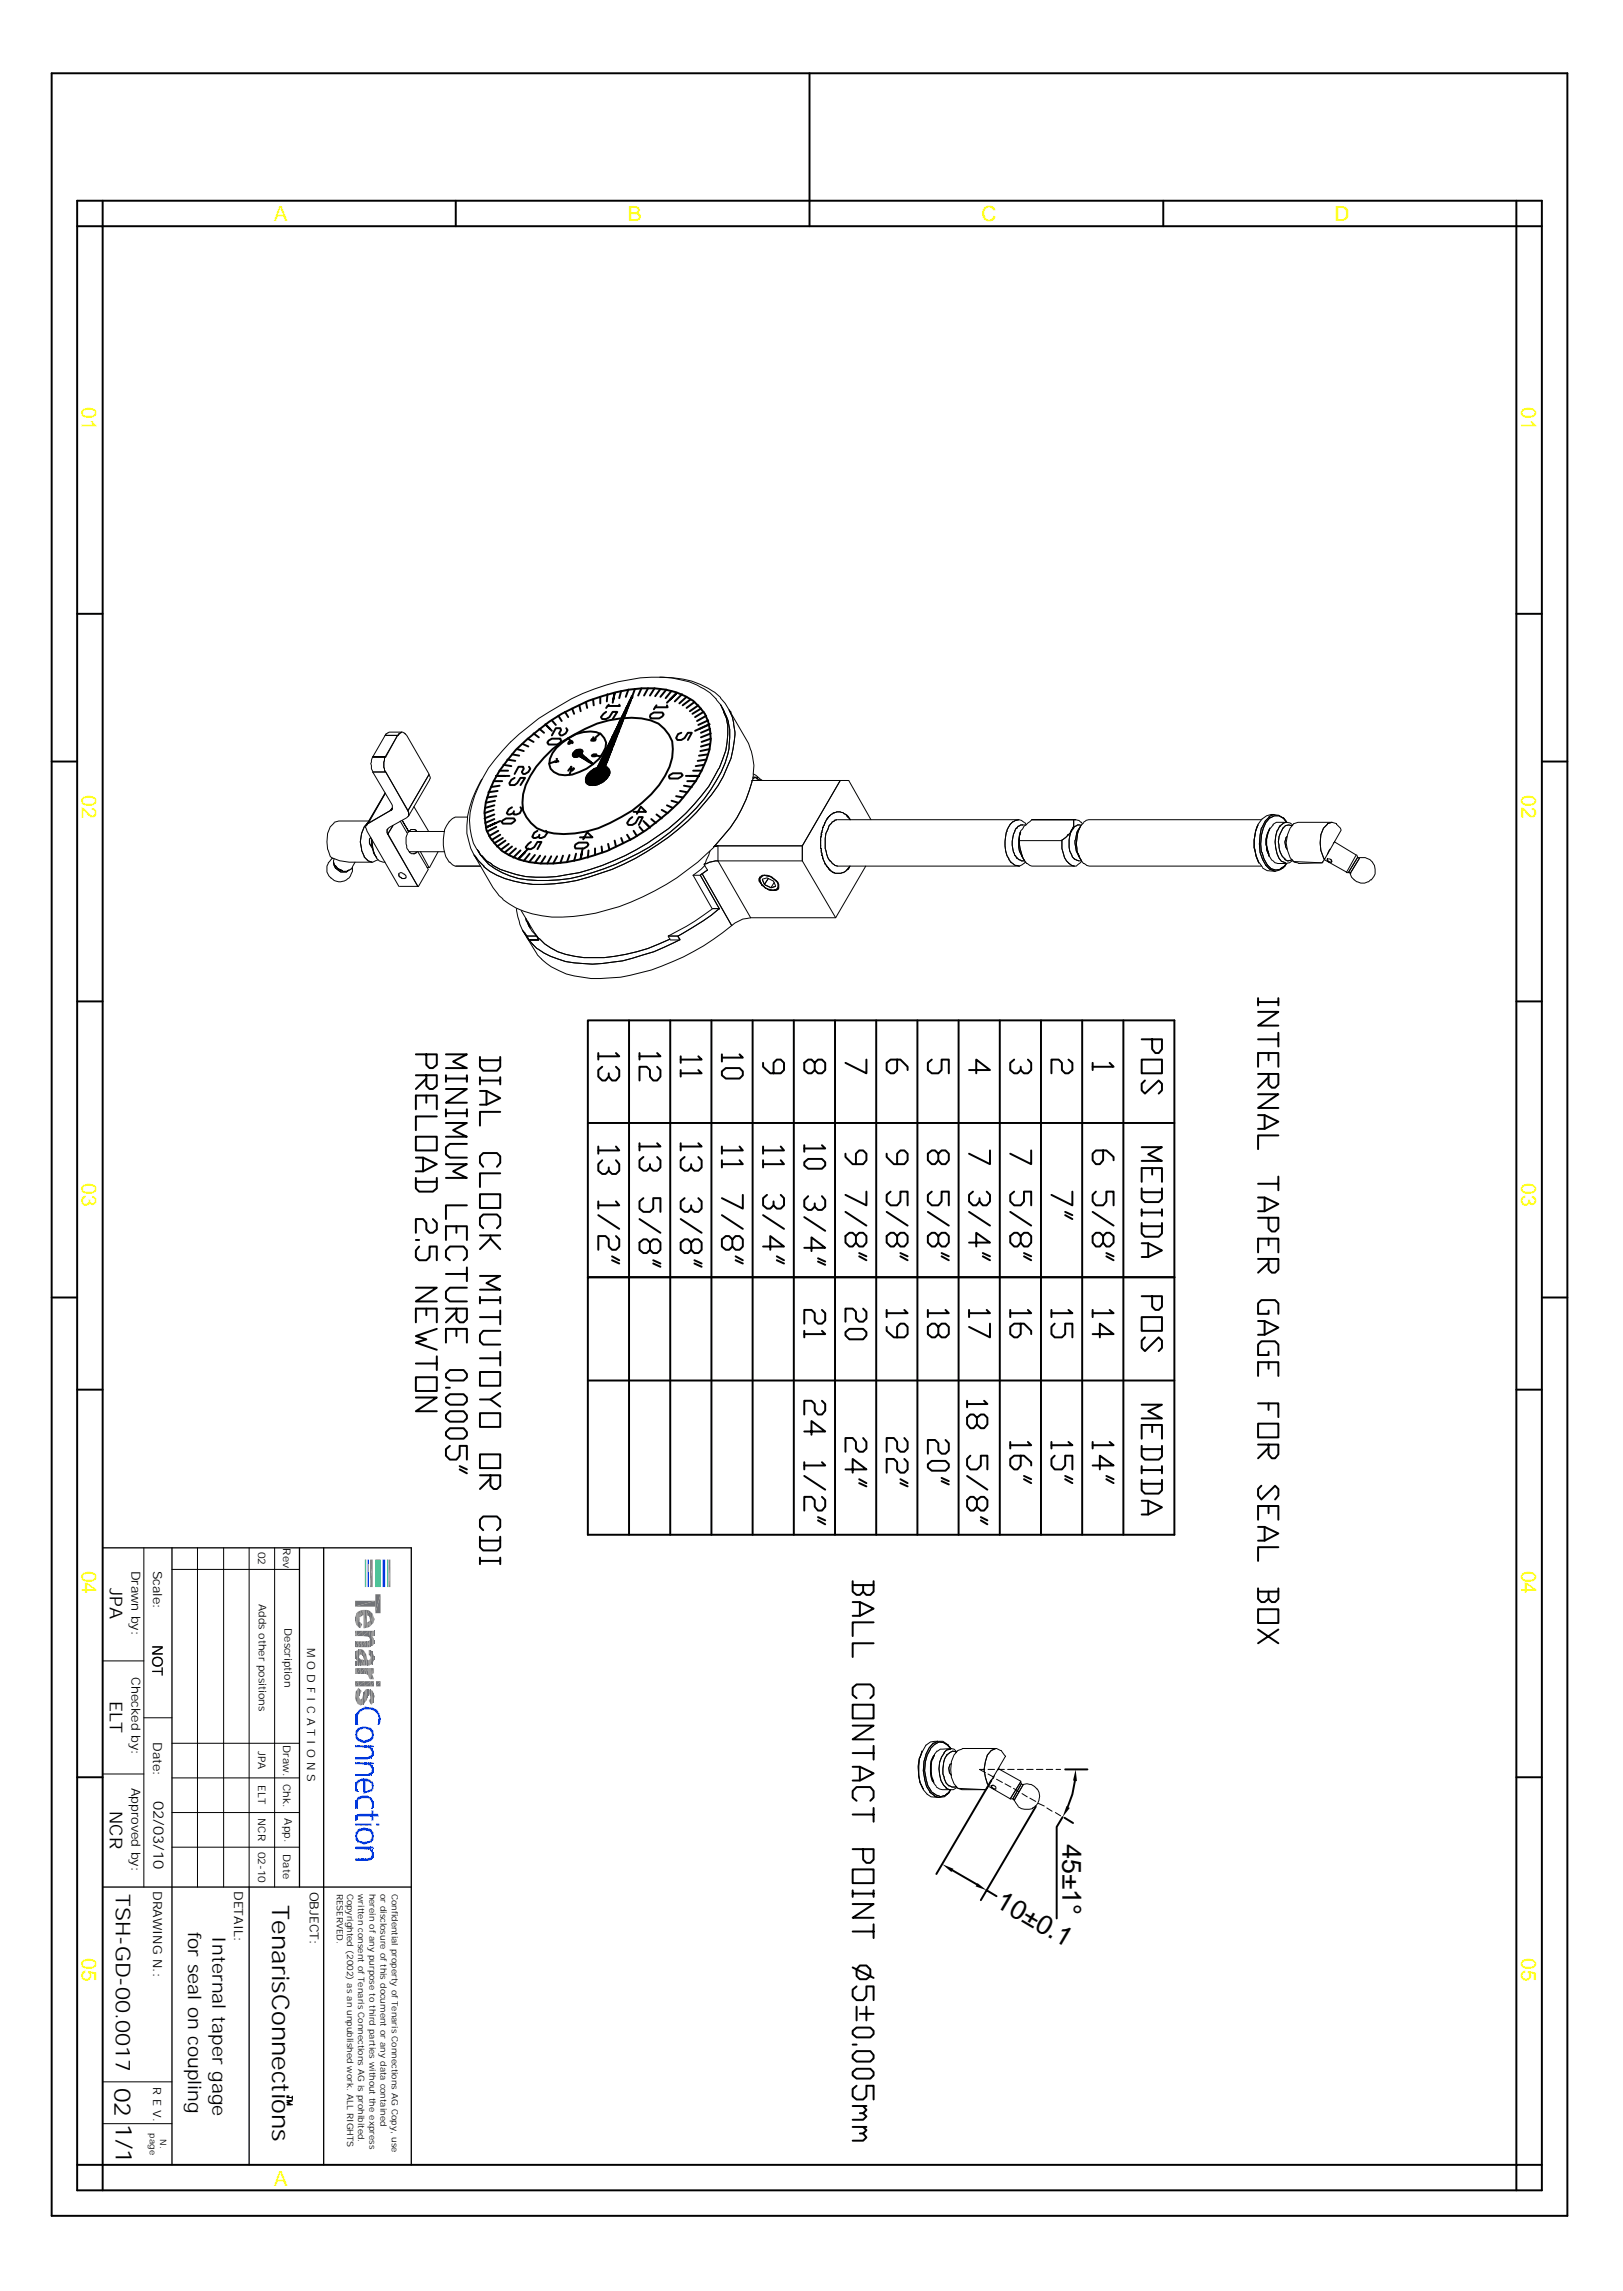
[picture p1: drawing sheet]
<svg xmlns="http://www.w3.org/2000/svg" width="210mm" height="297mm" viewBox="0 0 210 297" stroke-linecap="round" stroke-linejoin="round" font-family="sans-serif">
<defs><g id="words">
<g font-size="3.5">
<text x="137.6" y="238.9" transform="rotate(90 137.6 238.9)">45±1°</text>
<text x="128.8" y="246.9" transform="rotate(30 128.8 246.9)">10±0.1</text>
</g>
<text font-size="3.1" x="35.2" y="246.8" transform="rotate(90 35.2 246.8)">TenarisConnections</text>
<g font-size="3">
<text x="14.8" y="270.4" transform="rotate(90 14.8 270.4)">02</text>
<text x="15" y="275.2" transform="rotate(90 15 275.2)">1/1</text>
</g>
<g font-size="2.7" fill="#ff0">
<text x="35.5" y="28.6">A</text>
<text x="81.3" y="28.6">B</text>
<text x="127.1" y="28.6">C</text>
<text x="172.8" y="28.6">D</text>
<text x="10.6" y="52.8" transform="rotate(90 10.6 52.8)">01</text>
<text x="197" y="52.8" transform="rotate(90 197 52.8)">01</text>
<text x="10.6" y="103" transform="rotate(90 10.6 103)">02</text>
<text x="197" y="103" transform="rotate(90 197 103)">02</text>
<text x="10.6" y="153.3" transform="rotate(90 10.6 153.3)">03</text>
<text x="197" y="153.3" transform="rotate(90 197 153.3)">03</text>
<text x="10.6" y="203.5" transform="rotate(90 10.6 203.5)">04</text>
<text x="197" y="203.5" transform="rotate(90 197 203.5)">04</text>
<text x="10.6" y="253.7" transform="rotate(90 10.6 253.7)">05</text>
<text x="197" y="253.7" transform="rotate(90 197 253.7)">05</text>
<text x="35.5" y="283.1">A</text>
</g>
<text font-size="2.7" x="15" y="245.4" transform="rotate(90 15 245.4)">TSH-GD-00.0017</text>
<g font-size="2.4">
<text x="24.4" y="250.2" transform="rotate(90 24.4 250.2)">for seal on coupling</text>
<text x="27.5" y="250.8" transform="rotate(90 27.5 250.8)">Internal taper gage</text>
</g>
<g font-size="2.3">
<text x="14.2" y="205.7" transform="rotate(90 14.2 205.7)">JPA</text>
<text x="14.2" y="220.3" transform="rotate(90 14.2 220.3)">ELT</text>
<text x="14.2" y="234.6" transform="rotate(90 14.2 234.6)">NCR</text>
</g>
<g font-size="1.9">
<text x="19.7" y="213.1" transform="rotate(90 19.7 213.1)">NOT</text>
<text x="19.9" y="233.3" transform="rotate(90 19.9 233.3)">02/03/10</text>
</g>
<g font-size="1.6">
<text x="17" y="203.5" transform="rotate(90 17 203.5)">Drawn by:</text>
<text x="19.8" y="203.5" transform="rotate(90 19.8 203.5)">Scale:</text>
<text x="17" y="217.3" transform="rotate(90 17 217.3)">Checked by:</text>
<text x="19.8" y="225.6" transform="rotate(90 19.8 225.6)">Date:</text>
<text x="17" y="231.6" transform="rotate(90 17 231.6)">Approved by:</text>
<text x="19.8" y="245" transform="rotate(90 19.8 245)">DRAWING N.:</text>
<text x="30.3" y="245" transform="rotate(90 30.3 245)">DETAIL:</text>
<text x="40.1" y="245" transform="rotate(90 40.1 245)">OBJECT:</text>
</g>
<g font-size="1.5">
<text x="39.8" y="213.5" transform="rotate(90 39.8 213.5)">M O D F I C A T I O N S</text>
<text x="19.8" y="270.4" transform="rotate(90 19.8 270.4)">R E V.</text>
</g>
<g font-size="1.4">
<text x="33.4" y="201" transform="rotate(90 33.4 201)">02</text>
<text x="36.7" y="200.6" transform="rotate(90 36.7 200.6)">Rev</text>
<text x="33.5" y="207.8" transform="rotate(90 33.5 207.8)">Adds other positions</text>
<text x="36.8" y="210.9" transform="rotate(90 36.8 210.9)">Description</text>
<text x="33.4" y="226.8" transform="rotate(90 33.4 226.8)">JPA</text>
<text x="36.7" y="226.1" transform="rotate(90 36.7 226.1)">Draw.</text>
<text x="33.4" y="231.2" transform="rotate(90 33.4 231.2)">ELT</text>
<text x="36.7" y="231.1" transform="rotate(90 36.7 231.1)">Chk.</text>
<text x="33.4" y="235.6" transform="rotate(90 33.4 235.6)">NCR</text>
<text x="33.4" y="239.9" transform="rotate(90 33.4 239.9)">02-10</text>
<text x="36.8" y="235.6" transform="rotate(90 36.8 235.6)">App.</text>
<text x="36.7" y="240.2" transform="rotate(90 36.7 240.2)">Date</text>
</g>
<g font-size="1.1">
<text x="43.6" y="245.3" transform="rotate(90 43.6 245.3)">RESERVED.</text>
<text x="45" y="245.3" transform="rotate(90 45 245.3)">Copyrighted (2002) as an unpublished work. ALL RIGHTS</text>
<text x="46.4" y="245.4" transform="rotate(90 46.4 245.4)">written consent of Tenaris Connections AG is prohibited.</text>
<text x="47.8" y="245.3" transform="rotate(90 47.8 245.3)">herein of any purpose to third parties without the express</text>
<text x="49.3" y="245.3" transform="rotate(90 49.3 245.3)">or disclosure of this document or any data contained</text>
<text x="50.7" y="245.3" transform="rotate(90 50.7 245.3)">Confidential property of Tenaris Connections AG Copy, use</text>
<text x="19.4" y="276.4" transform="rotate(90 19.4 276.4)">page</text>
<text x="20.7" y="277.1" transform="rotate(90 20.7 277.1)">N.</text>
</g>
</g></defs>
<path d="M104.8 9.5v19.8M202.9 9.5h-196.2v277.5h196.2M10 29.3h3.3v251.1h183M13.3 26v3.3h183M59 26v3.3M150.6 26v3.3M199.6 26h-189.6v257.7h189.6M10 79.5h3.3M6.7 98.6h3.3M10 129.7h3.3" fill="none" stroke="#000" stroke-width=".25"/>
<path d="M22.3 200.5v79.9M41.9 200.5v79.9M53.3 200.5v79.9M32.3 244.4v36" fill="none" stroke="#000" stroke-width=".17"/>
<g fill="#0037dd">
<path d="M48.3 240h.1l-.1 .5z"/>
<path d="M48.3 240v.6z"/>
<path d="M48.3 239.3v.1z"/>
<path d="M48.3 239.2v.1v.1z"/>
<path d="M48.2 239.6l.1 .4-.1 .8z"/>
<path d="M48.3 240v.6l-.1 .2z"/>
<path d="M48.2 239.6v1.2z"/>
<path d="M48.2 240.1l-.1 .8z"/>
<path d="M48.2 240.1v.7l-.1 .1z"/>
<path d="M48.1 239.5l.1 .1-.1 .4z"/>
<path d="M48.2 239.6v.5l-.1-.1z"/>
<path d="M48.1 239.2h.2l-.2 .2z"/>
<path d="M48.3 239.2v.2h-.2z"/>
<path d="M48.1 240.5v.4z"/>
<path d="M47.9 240.6l.2-.1-.2 .5z"/>
<path d="M48.1 240.5v.4l-.2 .1z"/>
<path d="M47.9 239.4l.2 .1-.2 .2z"/>
<path d="M48.1 239.5v.5l-.2-.3z"/>
<path d="M47.9 239.2h.2l-.2 .2z"/>
<path d="M48.1 239.2v.2h-.2z"/>
<path d="M47.9 239.2v.4z"/>
<path d="M47.9 239.2v.5z"/>
<path d="M47.8 239.2h.1l-.1 .4z"/>
<path d="M47.9 239.2v.4h-.1z"/>
<path d="M47.7 240.7l.2-.1-.2 .5z"/>
<path d="M47.9 240.6v.4l-.2 .1z"/>
<path d="M47.6 239.2h.2l-.2 .4z"/>
<path d="M47.8 239.2v.4h-.2z"/>
<path d="M47.5 240.7h.2l-.2 .4z"/>
<path d="M47.7 240.7v.4h-.2z"/>
<path d="M47.2 240.7h.3l-.3 .4z"/>
<path d="M47.5 240.7v.4h-.3z"/>
<path d="M47.1 239.2h.5l-.5 .3z"/>
<path d="M47.1 239.5l.5-.3v.4z"/>
<path d="M46.9 239.2h.2l-.2 .3z"/>
<path d="M47.1 239.2v.3h-.2z"/>
<path d="M46.7 240.7h.5l-.5 .4z"/>
<path d="M46.7 241.1l.5-.4v.4z"/>
<path d="M46.3 240.7h.4l-.4 .4z"/>
<path d="M46.7 240.7v.4h-.4z"/>
<path d="M46.2 240.7h.1l-.1 .4z"/>
<path d="M46.3 240.7v.4h-.1z"/>
<path d="M46.1 239.2h.8l-.8 .3z"/>
<path d="M46.1 239.5l.8-.3v.3z"/>
<path d="M46.1 239.2v.2z"/>
<path d="M46.1 239.2v.3v-.1z"/>
<path d="M46.1 239.4h-.1z"/>
<path d="M46.1 240.7h.1l-.1 .4z"/>
<path d="M46.2 240.7v.4h-.1z"/>
<path d="M46 240.8l.1-.1-.1 .4z"/>
<path d="M46.1 240.7v.4h-.1z"/>
</g>
<path d="M13.3 244.4h40" fill="none" stroke="#000" stroke-width=".17"/>
<g fill="#0037dd">
<path d="M48.9 235l.1 .3h-.1z"/>
<path d="M48.3 235h.6l-.6 .3z"/>
<path d="M48.3 235.3l.6-.3v.3z"/>
<path d="M48.1 234.5h.2l-.2 1.3z"/>
<path d="M48.3 234.5v1.3h-.2z"/>
<path d="M47.9 235h.2l-.2 .3z"/>
<path d="M48.1 235v.3h-.2z"/>
<path d="M47.9 235v.3z"/>
<path d="M47.4 235h.5l-.5 .3z"/>
<path d="M47.4 235.3l.5-.3v.3z"/>
<path d="M47.3 235h.1l-.1 .3z"/>
<path d="M47.4 235v.3h-.1z"/>
<path d="M47 235h.3l-.3 .3z"/>
<path d="M47 235.3l.3-.3v.3z"/>
<path d="M46.8 235h.2l-.2 .3z"/>
<path d="M47 235v.3h-.2z"/>
<path d="M46.7 235h.1l-.1 .3z"/>
<path d="M46.8 235v.3h-.1z"/>
<path d="M46.6 235h.1l-.1 .3z"/>
<path d="M46.7 235v.3h-.1z"/>
<path d="M46.3 235h.3l-.3 .3z"/>
<path d="M46.6 235v.3h-.3z"/>
<path d="M46.2 235.6v.2z"/>
<path d="M46.2 235h.1l-.1 .5z"/>
<path d="M46.3 235l-.1 .5z"/>
<path d="M46.2 235v.6z"/>
<path d="M46.2 235v.8z"/>
<path d="M46.2 235l-.1 .9v-.7z"/>
<path d="M46.2 235v.8l-.1 .1z"/>
<path d="M46.1 235.2v.7l-.1-.4z"/>
<path d="M46.1 235.2v.7z"/>
<path d="M48.3 228.9l.1 .1-.1 .5z"/>
<path d="M48.3 228.4v.1z"/>
<path d="M48.3 228.9v.7z"/>
<path d="M48.3 228.3v.1v.1z"/>
<path d="M48.2 228.7l.1 .2-.1 .9z"/>
<path d="M48.3 228.9v.7l-.1 .2z"/>
<path d="M48.2 228.7v1.1z"/>
<path d="M48.2 229.1l-.1 .8z"/>
<path d="M48.2 229.1v.7l-.1 .1z"/>
<path d="M48.1 228.6l.1 .1-.1 .3z"/>
<path d="M48.2 228.7v.4l-.1-.1z"/>
<path d="M48.1 228.3h.2l-.2 .2z"/>
<path d="M48.3 228.3v.2h-.2z"/>
<path d="M48.1 229.5v.5z"/>
<path d="M47.9 229.6h.2l-.2 .4z"/>
<path d="M48.1 229.6v.4h-.2z"/>
<path d="M47.9 228.5l.2 .1-.2 .2z"/>
<path d="M48.1 228.6v.4l-.2-.2z"/>
<path d="M47.9 228.3h.2l-.2 .2z"/>
<path d="M48.1 228.3v.2h-.2z"/>
<path d="M47.9 228.3v.4z"/>
<path d="M47.9 228.3v.5z"/>
<path d="M47.8 228.3h.1l-.1 .4z"/>
<path d="M47.9 228.3v.4h-.1z"/>
<path d="M47.7 229.8l.2-.2-.2 .4z"/>
<path d="M47.9 229.6v.4h-.2z"/>
<path d="M47.6 228.3h.2l-.2 .3z"/>
<path d="M47.8 228.3v.4l-.2-.1z"/>
<path d="M47.5 229.8h.2l-.2 .2z"/>
<path d="M47.7 229.8v.2h-.2z"/>
<path d="M47.2 229.8h.3l-.3 .2z"/>
<path d="M47.5 229.8v.2h-.3z"/>
<path d="M47.1 228.3h.5l-.5 .3z"/>
<path d="M47.1 228.6l.5-.3v.3z"/>
<path d="M46.9 228.3h.2l-.2 .2z"/>
<path d="M47.1 228.3v.3l-.2-.1z"/>
<path d="M46.7 229.8h.5l-.5 .2z"/>
<path d="M46.7 230l.5-.2v.2z"/>
<path d="M46.3 229.8h.4l-.4 .2z"/>
<path d="M46.3 230l.4-.2v.2z"/>
<path d="M46.2 229.8h.1l-.1 .2z"/>
<path d="M46.3 229.8v.2h-.1z"/>
<path d="M46.1 228.3h.8l-.8 .2z"/>
<path d="M46.1 228.5l.8-.2v.2z"/>
<path d="M46.1 228.3v.2z"/>
<path d="M46.1 228.4v.1h-.1z"/>
<path d="M46.1 229.8h.1l-.1 .2z"/>
<path d="M46.2 229.8v.2h-.1z"/>
<path d="M46 229.8h.1l-.1 .2z"/>
<path d="M46.1 229.8v.2h-.1z"/>
<path d="M48.3 226.8h.1l-.1 .5z"/>
<path d="M48.3 226.2v.1z"/>
<path d="M48.3 226.7v.7z"/>
<path d="M48.3 226.8v.6z"/>
<path d="M48.3 226.1v.1v.1z"/>
<path d="M48.2 226.5l.1 .2-.1 .9z"/>
<path d="M48.3 226.7v.7l-.1 .2z"/>
<path d="M48.2 226.5v1.1z"/>
<path d="M48.2 226.9l-.1 .8z"/>
<path d="M48.2 226.9v.7l-.1 .1z"/>
<path d="M48.1 226.4l.1 .1-.1 .3z"/>
<path d="M48.2 226.5v.4l-.1-.1z"/>
<path d="M48.1 226.1h.2l-.2 .2z"/>
<path d="M48.3 226.1v.2h-.2z"/>
<path d="M48.1 227.3v.5z"/>
<path d="M47.9 227.4h.2l-.2 .4z"/>
<path d="M48.1 227.4v.4h-.2z"/>
<path d="M47.9 226.3l.2 .1-.2 .2z"/>
<path d="M47.9 226.6l.2-.2v.4z"/>
<path d="M47.9 226.1h.2l-.2 .2z"/>
<path d="M48.1 226.1v.2h-.2z"/>
<path d="M47.9 226.1v.4z"/>
<path d="M47.9 226.1v.5z"/>
<path d="M47.8 226.1h.1l-.1 .4z"/>
<path d="M47.9 226.1v.4h-.1z"/>
<path d="M47.7 227.6l.2-.2-.2 .4z"/>
<path d="M47.9 227.4v.4h-.2z"/>
<path d="M47.6 226.1h.2l-.2 .3z"/>
<path d="M47.8 226.1v.4l-.2-.1z"/>
<path d="M47.5 227.6h.2l-.2 .3z"/>
<path d="M47.7 227.6v.2l-.2 .1z"/>
<path d="M47.2 227.6h.3l-.3 .3z"/>
<path d="M47.5 227.6v.3h-.3z"/>
<path d="M47.1 226.1h.5l-.5 .3z"/>
<path d="M47.1 226.4l.5-.3v.3z"/>
<path d="M46.9 226.1h.2l-.2 .2z"/>
<path d="M47.1 226.1v.3l-.2-.1z"/>
<path d="M46.7 227.6h.5l-.5 .3z"/>
<path d="M46.7 227.9l.5-.3v.3z"/>
<path d="M46.3 227.6h.4l-.4 .3z"/>
<path d="M46.7 227.6v.3h-.4z"/>
<path d="M46.2 227.6h.1l-.1 .3z"/>
<path d="M46.3 227.6v.3h-.1z"/>
<path d="M46.1 226.1h.8l-.8 .2z"/>
<path d="M46.1 226.3l.8-.2v.2z"/>
<path d="M46.1 226.1v.2z"/>
<path d="M46.1 226.2v.1h-.1z"/>
<path d="M46.1 227.6h.1l-.1 .3z"/>
<path d="M46.2 227.6v.3h-.1z"/>
<path d="M46 227.6h.1l-.1 .3z"/>
<path d="M46.1 227.6v.3h-.1z"/>
<path d="M48.3 231.1l.1 .1-.1 .5z"/>
<path d="M48.3 230.8v.3v.7z"/>
<path d="M48.3 231.1v.6v.1z"/>
<path d="M48.2 230.7l.1 .1-.1 1.2z"/>
<path d="M48.3 230.8v1l-.1 .2z"/>
<path d="M48.1 230.7h.1l-.1 .4z"/>
<path d="M48.2 230.7v.8l-.1-.4z"/>
<path d="M48.2 231.5l-.1 .6z"/>
<path d="M48.2 231.5v.5l-.1 .1z"/>
<path d="M47.9 231.8l.2-.1-.2 .4z"/>
<path d="M48.1 231.7v.4h-.2z"/>
<path d="M47.9 230.6l.2 .1-.2 .2z"/>
<path d="M48.1 230.7v.4l-.2-.2z"/>
<path d="M47.8 230.5l.1 .1-.1 .2z"/>
<path d="M47.9 230.6v.3l-.1-.1z"/>
<path d="M47.5 232l.4-.2-.4 .5z"/>
<path d="M47.5 232.3l.4-.5v.3z"/>
<path d="M47.4 230.4l.4 .1-.4 .2z"/>
<path d="M47.4 230.7l.4-.2v.3z"/>
<path d="M47.3 232h.2l-.2 .3z"/>
<path d="M47.5 232v.3h-.2z"/>
<path d="M47.3 230.4h.1l-.1 .3z"/>
<path d="M47.4 230.4v.3h-.1z"/>
<path d="M47.2 230.4h.1l-.1 1.9z"/>
<path d="M47.3 230.4v1.9h-.1z"/>
<path d="M47.2 230.4v1.9z"/>
<path d="M47.1 230.4h.1l-.1 1.9z"/>
<path d="M47.2 230.4v1.9h-.1z"/>
<path d="M47.1 230.4v1.8z"/>
<path d="M47.1 230.4v1.9z"/>
<path d="M47.1 230.4v.3z"/>
<path d="M47.1 230.4v.5z"/>
<path d="M46.8 230.4h.3l-.3 .3z"/>
<path d="M47.1 230.4v.3h-.3z"/>
<path d="M46.7 230.5l.1-.1-.1 .3z"/>
<path d="M46.8 230.4v.3h-.1z"/>
<path d="M46.4 230.6l.3-.1-.3 .5z"/>
<path d="M46.7 230.5v.2l-.3 .3z"/>
<path d="M46.3 232.1h.1z"/>
<path d="M46.3 230.6h.1l-.1 .5z"/>
<path d="M46.4 230.6v.4l-.1 .1z"/>
<path d="M46.2 231.7l.1 .4h-.1z"/>
<path d="M46.2 232.1h.1z"/>
<path d="M46.2 231.3v.8z"/>
<path d="M46.2 231.7v.4z"/>
<path d="M46.3 230.6l-.1 .7v-.6z"/>
<path d="M46.3 230.6l-.1 .7z"/>
<path d="M46.1 230.9l.1-.2-.1 1.4z"/>
<path d="M46.2 230.7v1.4h-.1z"/>
<path d="M46.1 230.9v1.1z"/>
<path d="M46.1 230.9v1.2z"/>
<path d="M46 231.4v.3z"/>
<path d="M46.1 231l-.1 .7z"/>
<path d="M46.1 231v1l-.1-.3z"/>
<path d="M48.3 233.4l.1 .5-.1 .2z"/>
<path d="M48.3 233.4v.8z"/>
<path d="M48.2 233l.1 .4-.1 .8z"/>
<path d="M48.3 233.4v.8h-.1z"/>
<path d="M48.2 233.8v.5z"/>
<path d="M48.1 232.9l.1 .1-.1 .4z"/>
<path d="M48.2 233v.8l-.1-.4z"/>
<path d="M48.1 234.2v.1z"/>
<path d="M48.2 233.9l-.1 .4z"/>
<path d="M48.2 233.9v.4h-.1z"/>
<path d="M48.1 232.8v.6z"/>
<path d="M48.1 232.9v.5z"/>
<path d="M47.8 232.8h.3l-.3 .2z"/>
<path d="M47.8 233l.3-.2v.6z"/>
<path d="M47.6 232.6l.2 .2-.2 .1z"/>
<path d="M47.6 232.9l.2-.1v.2z"/>
<path d="M47.4 232.6h.2l-.2 .3z"/>
<path d="M47.6 232.6v.3h-.2z"/>
<path d="M47 232.6h.4l-.4 .3z"/>
<path d="M47 232.9l.4-.3v.3z"/>
<path d="M46.9 232.6h.1l-.1 .3z"/>
<path d="M47 232.6v.3h-.1z"/>
<path d="M46.5 232.8l.4-.2-.4 .5z"/>
<path d="M46.9 232.6v.3l-.4 .2z"/>
<path d="M46.4 232.8h.1l-.1 .4z"/>
<path d="M46.5 232.8v.3l-.1 .1z"/>
<path d="M46.3 234.1v.2z"/>
<path d="M46.2 232.9l.2-.1-.2 .6z"/>
<path d="M46.4 232.8v.4l-.2 .2z"/>
<path d="M46.2 233.9l.1 .2-.1 .2z"/>
<path d="M46.3 234.1v.2h-.1z"/>
<path d="M46.2 232.9v.7z"/>
<path d="M46.2 233.8v.5z"/>
<path d="M46.2 233.9v.4z"/>
<path d="M46.2 233v.8z"/>
<path d="M46.1 233.2l.1-.2-.1 1.3z"/>
<path d="M46.2 233v1.3h-.1z"/>
<path d="M46.1 233.2v1.1z"/>
<path d="M46 233.7v.2z"/>
<path d="M46.1 233.3l-.1 .6z"/>
<path d="M46.1 233.3v1l-.1-.4z"/>
<path d="M49.3 222.6v.2z"/>
<path d="M49.2 222.2l.1 .4-.1 .7z"/>
<path d="M49.3 222.6l-.1 .7z"/>
<path d="M49.2 222.2v1.1z"/>
<path d="M49.1 221.9l.1 .3-.1 1.2z"/>
<path d="M49.2 222.2v1.1l-.1 .1z"/>
<path d="M49 221.8l.1 .1-.1 1.5z"/>
<path d="M49.1 221.9v1.5h-.1z"/>
<path d="M49 222.8v.6z"/>
<path d="M48.9 223.3v.1z"/>
<path d="M49 222.9l-.1 .5z"/>
<path d="M49 222.9v.5h-.1z"/>
<path d="M48.9 221.7l.1 .1-.1 .4z"/>
<path d="M49 221.8v1l-.1-.6z"/>
<path d="M48.9 221.5v.2v.3z"/>
<path d="M48.9 221.7v.5v-.2z"/>
<path d="M48.5 221.3l.4 .2-.4 .2z"/>
<path d="M48.5 221.7l.4-.2v.5z"/>
<path d="M48.2 221.2l.3 .1-.3 .2z"/>
<path d="M48.2 221.5l.3-.2v.4z"/>
<path d="M47.9 221.2h.3l-.3 .2z"/>
<path d="M48.2 221.2v.3l-.3-.1z"/>
<path d="M47.2 221.1l.7 .1-.7 .2z"/>
<path d="M47.2 221.4l.7-.2v.2z"/>
<path d="M47.2 221.2v-.1v.3z"/>
<path d="M47.2 221.1v.3z"/>
<path d="M46.7 221.4l.5-.2-.5 .6z"/>
<path d="M47.2 221.2v.2l-.5 .4z"/>
<path d="M46.6 221.4h.1l-.1 .4z"/>
<path d="M46.7 221.4v.4h-.1z"/>
<path d="M46.3 223.3l.1 .1h-.1z"/>
<path d="M46.6 221.4l-.3 .9v-.5z"/>
<path d="M46.6 221.4v.4l-.3 .5z"/>
<path d="M46.3 223.1v.3z"/>
<path d="M46.3 223.3v.1z"/>
<path d="M46.2 222.8l.1 .3-.1 .3z"/>
<path d="M46.3 223.1v.3h-.1z"/>
<path d="M46.3 221.8l-.1 .8v-.8z"/>
<path d="M46.3 221.8l-.1 .8z"/>
<path d="M46.2 222.8v.6z"/>
<path d="M46.2 221.8v1z"/>
<path d="M46.1 222l.1-.2-.1 1.6z"/>
<path d="M46.2 221.8v1.6h-.1z"/>
<path d="M46.1 222v1.4z"/>
<path d="M46.1 222l-.1 1z"/>
<path d="M46.1 222v1.4l-.1-.4z"/>
<path d="M46 222.4v.5z"/>
<path d="M46 222.4v.6z"/>
</g>
<g fill="#767676">
<path d="M48.7 217.8h.6l-.6 .6z"/>
<path d="M49.3 217.8v.6h-.6z"/>
<path d="M48 217.8h.4l-.4 .6z"/>
<path d="M48.4 217.8v.6h-.4z"/>
<path d="M47.2 217.8h.8l-.8 .6z"/>
<path d="M47.2 218.4l.8-.6v.6z"/>
<path d="M46.4 217.8h.8l-.8 .6z"/>
<path d="M46.4 218.4l.8-.6v.6z"/>
<path d="M46 217.8h.4l-.4 .6z"/>
<path d="M46.4 217.8v.6h-.4z"/>
<path d="M48.4 214.6v.5z"/>
<path d="M48.2 213.9l.2 .7-.2 .9z"/>
<path d="M48.4 214.6v.5l-.2 .4z"/>
<path d="M48.2 213.9v1.7z"/>
<path d="M48 213.8l.2 .1-.2 1.8z"/>
<path d="M48.2 213.9v1.7l-.2 .1z"/>
<path d="M48 214.7l-.1 1z"/>
<path d="M48 214.7v1h-.1z"/>
<path d="M47.9 213.8h.1l-.1 .8z"/>
<path d="M48 213.8v.9l-.1-.1z"/>
<path d="M47.9 213.8v.7z"/>
<path d="M47.9 213.8v.8z"/>
<path d="M47.8 215h.1l-.1 .7z"/>
<path d="M47.9 215v.7h-.1z"/>
<path d="M47.8 215.1v-.1v.7z"/>
<path d="M47.8 215v.7z"/>
<path d="M47.8 213.7l.1 .1-.1 .6z"/>
<path d="M47.9 213.8v.7l-.1-.1z"/>
<path d="M47.6 215.1h.2l-.2 .6z"/>
<path d="M47.8 215.1v.6h-.2z"/>
<path d="M47.6 215.1v.6z"/>
<path d="M47.6 215v.7z"/>
<path d="M47.5 214.7l.1 .3-.1 .7z"/>
<path d="M47.6 215v.7h-.1z"/>
<path d="M47.4 214.3l.1 .4-.1 1z"/>
<path d="M47.5 214.7v1h-.1z"/>
<path d="M47.2 213.9l.2 .4-.2 1.4z"/>
<path d="M47.4 214.3v1.4h-.2z"/>
<path d="M47 215l.2 .1-.2 .6z"/>
<path d="M47.2 215.1v.6h-.2z"/>
<path d="M47 213.7l.2 .2-.2 .7z"/>
<path d="M47.2 213.9v1.2l-.2-.5z"/>
<path d="M47 213.7v.8z"/>
<path d="M47 213.7v.9z"/>
<path d="M46.7 213.6l.3 .1-.3 .6z"/>
<path d="M47 213.7v.8l-.3-.2z"/>
<path d="M46.7 215h.3l-.3 .7z"/>
<path d="M47 215v.7h-.3z"/>
<path d="M46.7 215v.7z"/>
<path d="M46.6 213.6h.1l-.1 .8z"/>
<path d="M46.7 213.6v.7l-.1 .1z"/>
<path d="M46.5 214.7l.2 .3-.2 .7z"/>
<path d="M46.7 215v.7h-.2z"/>
<path d="M46.5 213.6h.1l-.1 1z"/>
<path d="M46.6 213.6l-.1 1z"/>
<path d="M46.5 214.7v1z"/>
<path d="M46.5 213.6v1.1z"/>
</g>
<path d="M46.4 213.7v2M46.4 213.6v2.1" fill="none" stroke="#767676" stroke-width=".13"/>
<g fill="#767676">
<path d="M46.2 213.8h.1l-.1 1.9z"/>
<path d="M46.3 213.8v1.9h-.1z"/>
<path d="M46.1 215.1h.1l-.1 .6z"/>
<path d="M46.2 215.1v.6h-.1z"/>
<path d="M46.1 215.1v.6z"/>
<path d="M46.1 213.9l.1-.1-.1 1.1z"/>
<path d="M46.2 213.8v1.3l-.1-.2z"/>
<path d="M46.1 213.9v.9z"/>
<path d="M46.1 213.9v1z"/>
<path d="M46 215.1h.1l-.1 .6z"/>
<path d="M46.1 215.1v.6h-.1z"/>
<path d="M46 214.2v.4z"/>
<path d="M46 215.1v.6z"/>
<path d="M46.1 214l-.1 .6z"/>
<path d="M46.1 214v.8l-.1-.2z"/>
<path d="M48.3 217.3l.1 .2h-.1z"/>
<path d="M48.3 216.1l.1 .1-.1 .6z"/>
<path d="M48.4 216.2v.6h-.1z"/>
<path d="M48.2 216.8l.1 .5-.1 .2z"/>
<path d="M48.3 217.3v.2h-.1z"/>
<path d="M48.2 216.1h.1l-.1 .7z"/>
<path d="M48.3 216.1v.7h-.1z"/>
<path d="M48 216.1h.2l-.2 1.4z"/>
<path d="M48.2 216.1v1.4h-.2z"/>
<path d="M47.9 216.1h.1l-.1 1.4z"/>
<path d="M48 216.1v1.4h-.1z"/>
<path d="M47.8 216.1h.1l-.1 1.3z"/>
<path d="M47.9 216.1v1.4l-.1-.1z"/>
<path d="M47.8 216.1v1.2z"/>
<path d="M47.8 216.1v1.3v-.1z"/>
<path d="M47.7 216.1h.1l-.1 .9z"/>
<path d="M47.8 216.1v1.2l-.1-.3z"/>
<path d="M47.4 216.1h.3l-.3 .7z"/>
<path d="M47.7 216.1v.9l-.3-.2z"/>
<path d="M47.2 216.1h.2l-.2 .7z"/>
<path d="M47.4 216.1v.7h-.2z"/>
<path d="M46.7 216.1h.5l-.5 .7z"/>
<path d="M47.2 216.1v.7h-.5z"/>
<path d="M46.2 216.1h.5l-.5 .7z"/>
<path d="M46.7 216.1v.7h-.5z"/>
<path d="M46.1 216.1h.1l-.1 .7z"/>
<path d="M46.2 216.1v.7h-.1z"/>
<path d="M46.1 216.1v.7z"/>
<path d="M46 216.2l.1-.1-.1 .7z"/>
<path d="M46.1 216.1v.7h-.1z"/>
<path d="M48.3 219.3l.2 .4-.2 .5z"/>
<path d="M48.3 219.2v1.3z"/>
<path d="M48.3 219.3v1.2z"/>
<path d="M48.2 219l.1 .2-.1 1.5z"/>
<path d="M48.3 219.2v1.3l-.1 .2z"/>
<path d="M48.1 219h.1l-.1 1.8z"/>
<path d="M48.2 219v1.7l-.1 .1z"/>
<path d="M47.9 218.9l.2 .1-.2 1.7z"/>
<path d="M48.1 219v1.8l-.2-.1z"/>
<path d="M47.9 220.1v.5z"/>
<path d="M47.9 220.1v.6z"/>
<path d="M47.9 218.9v.8z"/>
<path d="M47.9 218.9v1.2z"/>
<path d="M47.8 220.1v.4v-.2z"/>
<path d="M47.8 220.1h.1l-.1 .4z"/>
<path d="M47.9 220.1v.5l-.1-.1z"/>
<path d="M47.8 218.9h.1l-.1 .6z"/>
<path d="M47.9 218.9v.8l-.1-.2z"/>
<path d="M47.7 218.8l.1 .1-.1 .6z"/>
<path d="M47.8 218.9v.6h-.1z"/>
<path d="M47.7 218.8v.8z"/>
<path d="M47.6 218.8h.1l-.1 .9z"/>
<path d="M47.7 218.8v.8l-.1 .1z"/>
<path d="M47.6 218.8v1.1z"/>
<path d="M47.5 218.8h.1l-.1 1.4z"/>
<path d="M47.6 218.8l-.1 1.4z"/>
<path d="M47.3 218.9l.2-.1-.2 1.6z"/>
<path d="M47.5 218.8v1.4l-.2 .2z"/>
<path d="M47.3 218.9l-.2 1.9v-1.6z"/>
<path d="M47.3 218.9v1.5l-.2 .4z"/>
<path d="M47.1 219.2v1.6z"/>
<path d="M47.1 219.2l-.1 1.6z"/>
<path d="M47.1 219.2v1.6h-.1z"/>
<path d="M47 219.6l-.1 1.2z"/>
<path d="M47 219.6v1.2h-.1z"/>
<path d="M46.7 219h.1l-.1 .2z"/>
<path d="M46.7 220.1l.2-.1-.2 .9z"/>
<path d="M46.9 220v.8l-.2 .1z"/>
<path d="M46.7 220.1v.8z"/>
<path d="M46.6 218.8l.1 .2-.1 .6z"/>
<path d="M46.7 219v.2l-.1 .4z"/>
<path d="M46.6 220.1h.1l-.1 .7z"/>
<path d="M46.7 220.1v.8l-.1-.1z"/>
<path d="M46.6 218.8v.8z"/>
<path d="M46.5 219.8l.1 .3-.1 .7z"/>
<path d="M46.6 220.1v.7h-.1z"/>
<path d="M46.5 218.7l.1 .1-.1 1z"/>
<path d="M46.6 218.8v.8l-.1 .2z"/>
</g>
<path d="M46.4 218.6v2.1M46.4 218.6v2.2" fill="none" stroke="#767676" stroke-width=".13"/>
<g fill="#767676">
<path d="M46.1 219.1v1.1l-.1-.2z"/>
<path d="M46.3 218.8l-.2 1.4v-1.1z"/>
<path d="M46.3 218.8v1.9l-.2-.5z"/>
</g>
<g fill="#0037dd">
<path d="M48.3 224.2l.1 .5-.1 .4z"/>
<path d="M48.2 224l.1 .2-.1 1.2z"/>
<path d="M48.3 224.2v.9l-.1 .3z"/>
<path d="M48.2 224.7l-.1 .8z"/>
<path d="M48.2 224.7v.7l-.1 .1z"/>
<path d="M48.1 223.9l.1 .1-.1 .5z"/>
<path d="M48.2 224v.7l-.1-.2z"/>
<path d="M48.1 225l-.2 .6v-.4z"/>
<path d="M48.1 225v.5l-.2 .1z"/>
<path d="M47.9 223.8l.2 .1-.2 .2z"/>
<path d="M48.1 223.9v.6l-.2-.4z"/>
<path d="M47.2 225.5l.7-.3-.7 .6z"/>
<path d="M47.2 225.8l.7-.6v.4z"/>
<path d="M47.2 223.6l.7 .2-.7 .1z"/>
<path d="M47.2 223.9l.7-.1v.3z"/>
<path d="M46.5 225.2l.7 .3-.7 .1z"/>
<path d="M46.5 225.6l.7-.1v.3z"/>
<path d="M46.5 223.8l.7-.2-.7 .5z"/>
<path d="M46.5 224.1l.7-.5v.3z"/>
<path d="M46.3 225l.2 .2-.2 .3z"/>
<path d="M46.5 225.2v.4l-.2-.1z"/>
<path d="M46.3 223.9l.2-.1-.2 .7z"/>
<path d="M46.5 223.8v.3l-.2 .4z"/>
<path d="M46.2 224.7l.1 .3-.1 .4z"/>
<path d="M46.3 225v.5l-.1-.1z"/>
<path d="M46.3 223.9l-.1 .8v-.7z"/>
<path d="M46.3 223.9l-.1 .8z"/>
<path d="M46.1 224.2v.9l-.1-.4z"/>
<path d="M46.2 224l-.1 1.1v-.9z"/>
<path d="M46.2 224v1.4l-.1-.3z"/>
<path d="M48.3 237.3l.1 .5-.1 .5z"/>
<path d="M48.2 237.2l.1 .1-.1 1.2z"/>
<path d="M48.3 237.3v1l-.1 .2z"/>
<path d="M48.2 237.8l-.1 .9z"/>
<path d="M48.2 237.8v.7l-.1 .2z"/>
<path d="M48.1 237l.1 .2-.1 .4z"/>
<path d="M48.2 237.2v.6l-.1-.2z"/>
<path d="M48.1 238.1l-.2 .6v-.3z"/>
<path d="M48.1 238.1v.6h-.2z"/>
<path d="M47.9 236.9l.2 .1-.2 .2z"/>
<path d="M48.1 237v.6l-.2-.4z"/>
<path d="M47.2 238.6l.7-.2-.7 .5z"/>
<path d="M47.2 238.9l.7-.5v.3z"/>
<path d="M47.2 236.7l.7 .2-.7 .2z"/>
<path d="M47.2 237.1l.7-.2v.3z"/>
<path d="M46.5 238.4l.7 .2-.7 .1z"/>
<path d="M46.5 238.7l.7-.1v.3z"/>
<path d="M46.5 236.9l.7-.2-.7 .5z"/>
<path d="M46.5 237.2l.7-.5v.4z"/>
<path d="M46.3 238.1l.2 .3-.2 .3z"/>
<path d="M46.5 238.4v.3h-.2z"/>
<path d="M46.3 237l.2-.1-.2 .7z"/>
<path d="M46.5 236.9v.3l-.2 .4z"/>
<path d="M46.2 237.8l.1 .3-.1 .4z"/>
<path d="M46.3 238.1v.6l-.1-.2z"/>
<path d="M46.3 237l-.1 .8v-.6z"/>
<path d="M46.3 237l-.1 .8z"/>
<path d="M46.1 237.3v1l-.1-.5z"/>
<path d="M46.2 237.2l-.1 1.1v-1z"/>
<path d="M46.2 237.2v1.3l-.1-.2z"/>
</g>
<g fill="#767676">
<path d="M48.6 206.5h.7l-.7 2.5z"/>
<path d="M49.3 206.5v2.5h-.7z"/>
<path d="M46 207.4h2.6l-2.6 .7z"/>
<path d="M46 208.1l2.6-.7v.7z"/>
</g>
<path d="M48.1 202v3.6" fill="none" stroke="#dd00a5" stroke-width=".34"/>
<g fill="#767676">
<path d="M48.3 209.4l.2 .3-.2 .5z"/>
<path d="M48.3 209.1v.3v.9z"/>
<path d="M48.3 209.4v.8v.1z"/>
<path d="M47.9 208.7l.4 .4-.4 1.6z"/>
<path d="M48.3 209.1v1.2l-.4 .4z"/>
<path d="M47.8 208.7h.1l-.1 .8z"/>
<path d="M47.9 208.7v1.2l-.1-.4z"/>
<path d="M47.9 209.9l-.1 .8v-.7z"/>
<path d="M47.9 209.9v.8h-.1z"/>
<path d="M47.8 208.6v.8z"/>
<path d="M47.8 208.7v.8z"/>
<path d="M47.6 210.2l.2-.2-.2 .8z"/>
<path d="M47.8 210v.7l-.2 .1z"/>
<path d="M47.5 210.2h.1l-.1 .6z"/>
<path d="M47.6 210.2v.6h-.1z"/>
<path d="M47.5 208.5l.3 .1-.3 .6z"/>
<path d="M47.8 208.6v.8l-.3-.2z"/>
</g>
<path d="M47.4 208.5v2.4" fill="none" stroke="#767676" stroke-width=".25"/>
<path d="M47.1 208.5v2.4M47.2 208.5v2.4" fill="none" stroke="#767676" stroke-width=".13"/>
<g fill="#767676">
<path d="M47 208.5h.1l-.1 .7z"/>
<path d="M47.1 208.5v.7h-.1z"/>
<path d="M46.7 210.2l.2 .2-.2 .3z"/>
<path d="M46.7 208.6l.3-.1-.3 1z"/>
<path d="M47 208.5v.7l-.3 .3z"/>
<path d="M46.7 210.2v.7z"/>
<path d="M46.6 210.1l.1 .1-.1 .6z"/>
<path d="M46.7 210.2v.7l-.1-.1z"/>
<path d="M46.6 209.6v1.2z"/>
<path d="M46.6 210.1v.7z"/>
<path d="M46.5 209.6h.1l-.1 1.2z"/>
<path d="M46.6 209.6v1.2h-.1z"/>
<path d="M46.5 208.7l.2-.1-.2 1z"/>
<path d="M46.7 208.6v.9l-.2 .1z"/>
<path d="M46.3 208.8l.2-.1-.2 2z"/>
</g>
<path d="M46.4 208.7v2.1" fill="none" stroke="#767676" stroke-width=".17"/>
<g fill="#767676">
<path d="M46.1 209l.2-.2-.2 1.7z"/>
<path d="M46.3 208.8v1.9l-.2-.2z"/>
<path d="M46.1 209v1.2z"/>
<path d="M46.1 209v1.5v-.3z"/>
<path d="M46 209.5v.5z"/>
<path d="M46.1 209.3l-.1 .7z"/>
<path d="M46.1 209.3v.9l-.1-.2z"/>
</g>
<path d="M13.3 200.5h40" fill="none" stroke="#000" stroke-width=".17"/>
<g fill="#767676">
<path d="M48.4 212.3v.6z"/>
<path d="M48.4 211.3v.6z"/>
<path d="M48.3 212.2l.1 .1-.1 .7z"/>
<path d="M48.4 212.3v.6l-.1 .1z"/>
<path d="M48.3 211.3h.1l-.1 .6z"/>
<path d="M48.4 211.3v.6h-.1z"/>
<path d="M48.3 212v.2v1z"/>
<path d="M48.3 212.2v.8v.2z"/>
<path d="M48.3 211.3v.6z"/>
<path d="M48.2 211.9l.1 .1-.1 1.2z"/>
<path d="M48.3 212v1.2h-.1z"/>
<path d="M48.2 211.3h.1l-.1 .6z"/>
<path d="M48.3 211.3v.6h-.1z"/>
</g>
<path d="M48 211.3v2" fill="none" stroke="#767676" stroke-width=".25"/>
<g fill="#767676">
<path d="M47.9 212.4v.9z"/>
<path d="M47.9 211.3v1.1z"/>
<path d="M47.9 212.4l-.1 1v-.9z"/>
<path d="M47.9 212.4v.9l-.1 .1z"/>
<path d="M47.8 211.3h.1l-.1 .7z"/>
<path d="M47.9 211.3v1.1l-.1-.4z"/>
<path d="M47.8 211.3v.7z"/>
<path d="M47.6 212.6l.2-.1-.2 .9z"/>
<path d="M47.8 212.5v.9h-.2z"/>
<path d="M47.4 212.6h.2l-.2 .8z"/>
<path d="M47.6 212.6v.8h-.2z"/>
<path d="M47.4 212.6v.8z"/>
<path d="M47.2 212.6h.2l-.2 .8z"/>
<path d="M47.4 212.6v.8h-.2z"/>
<path d="M47 211.3h.8l-.8 .6z"/>
<path d="M47 211.9l.8-.6v.7z"/>
<path d="M46.8 212.6h.4l-.4 .8z"/>
<path d="M47.2 212.6v.8h-.4z"/>
<path d="M46.4 212.6h.4l-.4 .8z"/>
<path d="M46.8 212.6v.8h-.4z"/>
<path d="M46.2 211.3h.8l-.8 .6z"/>
<path d="M46.2 211.9l.8-.6v.6z"/>
<path d="M46.1 211.3h.1l-.1 .6z"/>
<path d="M46.2 211.3v.6h-.1z"/>
<path d="M46.1 212.6h.3l-.3 .8z"/>
<path d="M46.4 212.6v.8h-.3z"/>
<path d="M46.1 212.6v.8z"/>
<path d="M46.1 212.7l-.1 .6z"/>
<path d="M46.1 212.7v.7l-.1-.1z"/>
<path d="M46 211.3h.1l-.1 .6z"/>
<path d="M46.1 211.3v.6h-.1z"/>
</g>
<g fill="none" stroke="#000" stroke-width=".13">
<path d="M13.3 215.1h5.3M18.6 200.5v43.9M22.3 203.3h16.5M25.6 200.5v43.9M29 200.5v43.9M32.3 200.5v43.9M35.6 200.5v43.9M13.3 229.8h5.3M18.6 222.5h3.7M22.3 230.3h16.5M22.3 225.8h16.5M22.3 234.8h16.5"/>
<path d="M22.3 239.3h16.5"/>
</g>
<path d="M38.8 200.5v43.9" fill="none" stroke="#000" stroke-width=".17"/>
<path d="M6.7 168.1h3.3M10 180h3.3M10 230.2h3.3" fill="none" stroke="#000" stroke-width=".25"/>
<path d="M47.3 202v3.6" fill="none" stroke="#00b85c" stroke-width=".17"/>
<path d="M47.7 202v3.6" fill="none" stroke="#0037dd" stroke-width=".17"/>
<g fill="#00b85c">
<path d="M48.6 202h.7l-.7 3.6z"/>
<path d="M49.3 202v3.6h-.7z"/>
</g>
<path d="M50.2 202v3.6" fill="none" stroke="#00b85c" stroke-width=".17"/>
<path d="M50.5 202v3.6" fill="none" stroke="#dd00a5" stroke-width=".17"/>
<path d="M49.7 202v3.6" fill="none" stroke="#0037dd" stroke-width=".34"/>
<path d="M202.9 9.5v277.5M196.3 26v254.4M196.3 29.3h3.3M199.6 26v257.7M196.3 79.5h3.3M199.6 98.6h3.3M196.3 129.7h3.3M199.6 168.1h3.3M196.3 180h3.3M196.3 230.2h3.3M10 280.4h3.3v3.3M199.6 280.4h-3.3v3.3" fill="none" stroke="#000" stroke-width=".25"/>
<path d="M13.3 275.1h9M13.3 269.7h9" fill="none" stroke="#000" stroke-width=".13"/>
<g fill="#0037dd">
<path d="M48.7 236.2h.4l-.4 .3z"/>
<path d="M48.7 236.5l.4-.3v.3z"/>
<path d="M47.8 236.2h.3l-.3 .3z"/>
<path d="M47.8 236.5l.3-.3v.3z"/>
<path d="M47 236.2h.8l-.8 .3z"/>
<path d="M47 236.5l.8-.3v.3z"/>
<path d="M46.3 236.2h.7l-.7 .3z"/>
<path d="M46.3 236.5l.7-.3v.3z"/>
<path d="M46 236.2h.3l-.3 .3z"/>
<path d="M46 236.5l.3-.3v.3z"/>
</g>
<g fill="none" stroke="#000" stroke-width=".13">
<path d="M49.9 95.3l-1.7 2.9-.2 .7 .1 .7 .2 .3M49.9 95.3h1.7M50 95.2v.1h1.6M50 95l-.1 .3M50 95.1l.4-.3h1.6l-.4 .3a.47 .47 0 0 1 .5-.3 .47 .47 0 0 1 .4 .3M51.5 95.3l-1.5 2.8h-1.7h1.6a2.84 2.84 0 0 0 0 1.9h-1.6M52.4 95l.3 .3 2.8 5-2.7 4.7-2.8-4.8a2.32 2.32 0 0 1-.1-2.1l1.6-2.8 .2-.3-.1 .3M85.4 87.7a11.4 11.4 0 0 1 7.1 2 6.8 6.8 0 0 1 2.6 6.2l-.4 2.3a16.2 16.2 0 0 1-3.5 5.9l-1 1.2M93.5 91.7l.2 .5M93.6 91.8a7.4 7.4 0 0 1 .8 5.2 15.1 15.1 0 0 1-3.2 6.5l-2 2.2M93.8 92.2l-.1 .1M94.5 92.1h.1"/>
<path d="M94.6 92.2h.1M94.7 92.3l-.1 .1M43.1 111.2a1.64 1.64 0 0 0-.5 2.3 1.64 1.64 0 0 0 2.4 .3M43.2 111.7a1.27 1.27 0 0 0 1.3 1.3h.4l.3-.3M43.3 111.3l-.1 .3 .1 .5 .2 .2M43.3 106.6l-.5 .5a3.8 3.8 0 0 0 .1 4l1.1 .4 1.2 .2h3l-.6-.3M43.3 112.1l.2 .2M43.4 112.1l.4 .4zM43.5 112.3l.3 .2M43.8 112.5l.6 .3v.1h.6v-.1l.5-.2 .1-.2a1.33 1.33 0 0 1-.2 1.1l-.3 .3M43.8 112.5l.4 .3M43.8 112.5l.6 .3-.5-.2"/>
<path d="M44.6 112.9h.1M46 111.7l-.4 .6M47.4 106.9h.1zM47.5 106.8l-.2 .3 .2 .5 4.1 7.2M47.6 106.6a3.8 3.8 0 0 0-.4 4.4l.4 .4M47.6 111.4l.6 .3 .6-.3M47.6 106.7l-.1 .1M47.8 106.4h-3.9l-.6 .1M48 109.6h.1zM48 108.5l-.2 .2v.5l.2 .4M48.1 108.6v1.1l.7 1.4a3.3 3.3 0 0 1-.6-2.3v.3a2.94 2.94 0 0 0 .9 2.4l.8 .2M48.3 100l2.4 4.1 .1 .2v.5l-.1 .1v-.1"/>
<path d="M48.3 100h1.7l2.9 5.3v.4l-.2 .2-2.4 1.4a.62 .62 0 0 0-.1 .7l3.9 6.8-3.9-6.8 .7-1.1-.7 1.1M48.3 110.5h.1M48.3 110.3v.1M48.9 111.3v.1M49.9 102.7l-2.4 4.1M50.1 107.5l.1 .5M50.2 108h.1M50.6 105l.2-.3-.3 .3-2.8 1.7 2.2-3.9-2.3 4M50.6 104.8l.1 .1M50.6 104.9h.1M50.7 104.9l-3.2 1.9M51.6 113.1v.4h.1"/>
<path d="M51.6 113.2l.1 .3M51.7 113.1a.73 .73 0 0 1 .9 .4v.2M51.7 113.5a.55 .55 0 0 0 .8 .2M51.8 106.4l.9 1.6a2.35 2.35 0 0 0 .4 2.4M53 107.7h4.6M53 110.4a.72 .72 0 0 0 .9 0l-.4 .2M53 110.3h4.6M53.1 107.6l-.2 .1-.8-1.4 .8 1.4v.1h-.2M53.5 107.5l.4 .1a.72 .72 0 0 0-.9 0M53.6 104.5l1.9 3.1M53.9 110.4l.1-.1zM54.1 110.3l1.4 2.3-1.3 2.2h-2.5"/>
<path d="M54.4 110.3l1.1 2.1zM55.5 100.3a.52 .52 0 0 1 .1 .7l-2.7 4.7-.1-.7zM56.7 110.3l-1.1 2.1h-.3M60.5 105.8h-1.6l-.1 .1a3 3 0 0 0-1.4 2.9 3.5 3.5 0 0 0 .9 2.9l.3 .3 .3 .2h3.3h-3.2M61.5 110.8l.1 .1M61.6 111h.1M61.6 111.1h.1l-.1 .1M61.7 111.2v.1M61.8 110.1l.5 .7zM61.8 110.1l.3 .6 .6 .6-.6-.9h-.1M61.8 110.1l.2 .1M62 110.3h.1"/>
<path d="M62.4 100.9a12.1 12.1 0 0 0-1.9 7.1l.2 1a5.4 5.4 0 0 0 2 3.2M62.7 112.2l-1.3-1.4 2.4 4.2 .8 1 .5 .4M66.9 117.7l.2 1.1a5.6 5.6 0 0 0 1.1 2.5M67.5 118l1.8 2.9 .5 .7-.5-.7M68.3 119.4l.4 .8M68.4 119.8h.1M68.5 119.9h.1M68.6 120h-.1l-.4-1 .1 .4a5.1 5.1 0 0 0 1.2 1.9h-1.2M88.9 105.3a19.4 19.4 0 0 0 5.1-8.1 10.3 10.3 0 0 0 .1-4.1 6.7 6.7 0 0 0-3.4-4.1l-.4-.3a13.7 13.7 0 0 0-7.4-.9 27.4 27.4 0 0 0-11.8 4.4 26.5 26.5 0 0 0-7.9 7.3 14.2 14.2 0 0 0-2.4 6.8 7.6 7.6 0 0 0 .9 3.7l.1 .1M88.9 105.3a19.4 19.4 0 0 0 5.1-8.1 10.3 10.3 0 0 0 .1-4.1l-.8-1.8a6.9 6.9 0 0 1 1.1 5.3 9.4 9.4 0 0 1-1.7 4.6 18.3 18.3 0 0 1-3.5 4.5M88.9 105.3a31.4 31.4 0 0 1-13.9 7.7 20.6 20.6 0 0 1-6.9 .5 14.3 14.3 0 0 1-4.3-1.4l-.8-.6-.6-.7M89.2 105.7a30.6 30.6 0 0 1-15.4 8.1 21.7 21.7 0 0 1-6.7 0 10.4 10.4 0 0 1-3.9-1.9l-.5-.6"/>
<path d="M89.7 113.4h1zM90.2 105.3a19.1 19.1 0 0 0 3.9-5.9 12 12 0 0 0 1.1-4.6 7.7 7.7 0 0 0-.8-2.8l2.5 4.2a7 7 0 0 1 .5 5.1 18.1 18.1 0 0 1-4.8 8.2M90.2 105.3a31.3 31.3 0 0 1-17 9 14.3 14.3 0 0 1-9.8-1.4l-.7-.7M90.7 113.4l2.4 4.4M90.7 113.4l2.4 4.3M90.9 113.2l-.2 .2M90.9 113.2l3.8 6.7M91.2 111.9l.4 .8M91.2 111.9l.7-.2 1.1-.2-1.1 .2zM91.3 112.1l-.5 .5-1.1 .8 2.5 4.3M91.6 112.7l-.7 .5M91.6 112.7l-.9 .7"/>
<path d="M91.9 110.2l-.5 1.6-.2 .1M92.3 117.7h.8M92.5 109.7a32.2 32.2 0 0 1-15.4 8.6 17.6 17.6 0 0 1-9.3-.3 10.6 10.6 0 0 1-2.7-1.5M92.5 109.7l.4-.1h11h-10.9zM92.5 109.6l-.1 .1M92.6 109.5l-.1 .2M93 109.7v1.7zM93 111.5l4.2 7.4zM93 111.5h10.9zM93.1 117.7a30.4 30.4 0 0 1-5.3 3.6M93.1 117.7a32.1 32.1 0 0 1-5.4 3.6h-1.2M93.1 117.7h-.8a33.2 33.2 0 0 1-5.8 3.6"/>
<path d="M94.7 119.9a30.5 30.5 0 0 1-14.4 6.7 18.4 18.4 0 0 1-6-.2 8 8 0 0 1-4.8-2.9l-1.9-3 1.4 1.9M97.5 101.1h11.3M97.5 100.7h.2M97.5 100.3l1.1 .7M97.6 100.8l-.1 .1M97.7 100.7l-.1 .1M97.7 100.7h.3M97.8 101.1h-.4a17.4 17.4 0 0 1-4.8 8.4M97.8 100.7l.2 .2 .9 .2M98 100.7v.1zM98 100.7l.1 .2M98.4 113.7a.4 .4 0 0 0 .1 .6h.1"/>
<path d="M98.4 114.2h.1M98.4 114.1h.1M98.5 113.6a.78 .78 0 0 1 .8-.1 1.77 1.77 0 0 1 1.5 1.1v.3a.62 .62 0 0 1-1 .3 1.61 1.61 0 0 1-1.4-1.3zM98.5 114.4l-.2-.6h.1v-.2a1.17 1.17 0 0 0 .2 1M98.5 113.6l-.1 .5 .2 .3M98.5 113.5l-.1 .2a.52 .52 0 0 0 .1 .7l.1 .2M98.6 113.5a1.57 1.57 0 0 1 1.6 .4 1.08 1.08 0 0 1 .6 1.2M98.6 114.6l.3 .2a1.55 1.55 0 0 0 1.8 .4M98.7 114l.3 .6 .5-.8-.5 .8M99 114.6l.8 .4 .6-.2-.6 .2zM99 114.6l-.3-.7 .6-.2 .9 .4 .2 .6M100.2 114.3l-.4 .7z"/>
<path d="M100.7 115.2l-.5 .1 .3-.1 .2-.1 .1 .1M100.7 115.2h.1M100.8 115.1l-.1 .1zM100.8 115.1l-.2 .1-.4 .1M100.8 115.1v.1M100.8 115.1l-.1 .1M103.9 111.5l4.3 7.4zM103.9 109.7v1.7M106.3 108.4v-.1zM106.3 108.8v.1M106.3 109.5v.1M106.3 108.1h.1"/>
<path d="M106.3 110.2h.1M106.4 110.8l.1 .1M106.5 107.2v.1zM106.5 111.1v.1zM106.7 106.9h.1M106.8 106.6h.1M106.8 111.8v.1zM106.8 111.9l.1 .1zM107 112.1v.1zM107.1 106v.1zM107.3 112.4v.1zM107.3 105.8l-.7 1.2v.2h-.1l-.2 1.4v1.3l.1 .9 .4 1.1 .5 .6-.1-.1h.1"/>
<path d="M107.3 105.8l-.7 1.2v.2h-.1l-.2 1.1a4.5 4.5 0 0 0 0 1.9l.1 .4a2.86 2.86 0 0 0 .9 1.8M107.3 105.8l-.1 .1M107.4 112.5v.2M107.4 112.7a1.62 1.62 0 0 0 2.2 0M107.4 112.7a1.59 1.59 0 0 0 2.2 0M107.4 105.7v.1M107.7 106.6l-.3 .3-.2 .6a4.2 4.2 0 0 0-.3 2.7l.1 .3a2.08 2.08 0 0 0 .8 1.4M107.8 111.9l.3 .2 .4 .1M108 113h.1M108 105.3h.1M108.1 118.9h-10.9a3.7 3.7 0 0 0-2.5 1M108.4 106.2l-.4 .1v.1l-.3 .1"/>
<path d="M108.5 106.2h23.4M108.8 101.1h1.1l2.9 5.1M108.8 101.1l-4.9 8.5v1.9M108.8 101.1l-4.9 8.5M109.6 105.6l-.1-.1a1.43 1.43 0 0 0-2 .1l-.2 .2M109.6 105.6l.3 .3-.1-.1h.1M109.6 105.6l-.1-.1a1.49 1.49 0 0 0-2.2 .3M109.7 105.7l.4 .5zM109.7 112.6h.1M109.8 112.4l.3-.2-.3 .3M109.8 112.5h.1M109.9 112.4h.1l-.2 .1"/>
<path d="M109.9 112.4l-.3 .3M112.1 112.2l-3.9 6.7M130.9 111.7l.6 .4 .5 .1h-23.5l-.4-.1-.3-.2M130.9 111.7l.6 .4a.93 .93 0 0 0 1.2-.3l.1-.1M131.9 106.2l.3 .1 .4 .2M131.9 106.2a1.66 1.66 0 0 0-1.5 1.5 4.3 4.3 0 0 0 .5 4M132.1 108.9h5.4zM132.1 107.9v.1a3.8 3.8 0 0 0 .6 3.5M132.2 110.8h.1M132.3 111a4 4 0 0 1-.1-3.2 3.5 3.5 0 0 0 0 2.7l.2 .6 .3 .4M132.3 110.9h.1M132.5 111.5h-.3l-.3-.2-.2-.2 .5 .4h.5"/>
<path d="M132.7 106.5l.1 .3M132.8 106.9a1.08 1.08 0 0 0-1.4 .8 3.5 3.5 0 0 0 .3 3.5M133.6 106.2h5.7zM137.5 108.8l.5-.3 .3-.4-.8 .8M137.5 108.9a4.3 4.3 0 0 0 .7 2.7l.2 .3M137.5 108.9v.1a4.3 4.3 0 0 0 .7 2.6l.2 .3M138.6 107.8h.1M138.7 107.7h.1M138.8 107.5a4.1 4.1 0 0 0 .1 3.5l.2 .3M138.9 107.4v.1M138.9 107.2v.1M139 106.2a.99 .99 0 0 1 1.1 .5"/>
<path d="M139 106.2h-5.4l-.2 .2a3.5 3.5 0 0 0-1.3 1.5 5.1 5.1 0 0 0 .8 4l.7 .3h5.5l-.3-.1-.4-.2M139 106.2v.8l-.2 .5M139 107.2l-.2 .3M139 106.2a2.24 2.24 0 0 1-.7 2l.3-.3 .2-.4M139 107.2a2.57 2.57 0 0 0-.6 2.1 2.92 2.92 0 0 0 .7 2M139.1 111.3l.6 .2M139.1 111.3l.6 .2h.3M139.6 107.5l-.2 .7a3.8 3.8 0 0 0 .3 2.8M139.6 110.8h.1M139.7 110.9h.1M139.8 107.2l-.1 .3M139.8 106.9h-.3l-.5 .3"/>
<path d="M140 106.9a4.6 4.6 0 0 0 0 4.6 4 4 0 0 1-.6-3.7zM140 106.9a.97 .97 0 0 0-1 .3M140 111.6l-.6 .5a.8 .8 0 0 1-1-.2M140.3 106.6a3.8 3.8 0 0 0-.9 3.3l.2 .7a1.75 1.75 0 0 0 1.5 1.6h22.2M162.9 106.9a5.6 5.6 0 0 0 .1 4.9 5.7 5.7 0 0 1-.1-4.9zM163.2 106.2h-22.2l-.4 .1-.3 .2M163.9 112.1l.5 .5 .7 .3-1-.1-.6-.4M163.9 112.1l.5 .5a1.26 1.26 0 0 0 1.8-.2l.1-.1M164.1 112a1.35 1.35 0 0 0 2.3 .1M164.1 110.2h.1M164.2 110.5h.1M164.2 110.3h.1"/>
<path d="M164.3 110.8h.1M164.3 110.6h.1M164.3 107.5a2.55 2.55 0 0 0-.3 2.2v.4l.3 .6M164.3 107.5h.1M164.4 107.3a4.3 4.3 0 0 0-.1 3.6v-.1a3.8 3.8 0 0 1 .1-3.5zM164.4 105.9a1.41 1.41 0 0 1 1.9 .2M164.4 105.9a1.41 1.41 0 0 1 1.8 .1M164.4 105.9a4.9 4.9 0 0 0-1 4.5l.3 .9 .4 .7M164.8 111.4a1.03 1.03 0 0 0 .8 .5h.9M164.8 105.5v.1M164.9 105.5a1.77 1.77 0 0 1 1.6 .9M164.9 105.5l-.6 .3a4.7 4.7 0 0 0-1.2 3.5 4.3 4.3 0 0 0 .8 2.8"/>
<path d="M164.9 105.5a2.09 2.09 0 0 0-2.1 1.5 5.7 5.7 0 0 0 .2 4.8l.5 .6M165.8 107h-.1a4 4 0 0 0 .2 4.6M165.9 112.5v.1M165.9 112.4v.1M166 112.4h.1h-.1M166.2 106l.2 .2M166.2 106l.3 .4M166.4 106.3l.1 .1M166.5 111.9l-.1 .3-.6 .3v.1a1.37 1.37 0 0 1-1.7-.6M166.5 106.4l.1 .1M166.6 108.4a1.37 1.37 0 0 0 0 1.6M166.6 111.9l-.5 .5"/>
<path d="M167.3 106.9a1.03 1.03 0 0 0-1.4 .9l-.1 .2a2.82 2.82 0 0 0-.2 1.7 2.15 2.15 0 0 0 1.1 1.8l.6-.2M167.3 111.5l-.3 .3-.5 .1v-.1l-.5-.2 .5 .2M167.4 106.9a1.07 1.07 0 0 0-1.7 .1l.5-.4 .3-.1h-.9a1.09 1.09 0 0 0-1.1 .8h-.1a4.1 4.1 0 0 0 .3 4.1M167.4 111.5h.1M167.5 106.7l.6-.2h4.4l-.6 .2 .6-.2 .6 .2 .5 .6 .1 .2-2.2 3.8a4.5 4.5 0 0 1-.1-4l.5-.5a2.83 2.83 0 0 0-1 2.4l.1 1 .4 .9 .1 .2-.3 .5-3.7-.2a3.6 3.6 0 0 1 0-4.8M167.6 111.7l.5 .2 3-.1M171.3 111.6v.1M171.5 111.3l2.9 1.7h.2M172 110.5l-.1 .2M172 111.6l.1 .1M172 110.3v.1M172.2 110l-.2 .2"/>
<path d="M172.3 111.3l.2 .2-.1 .2h-.3l-.2-.2M172.4 111.3h-.5v.2h.1M172.7 109.1l-.1 .1M172.8 109v.1l2.8 1.7M174.8 113.1h.1M175.6 110.8l-1.3 2.2zM175.7 110.8l.1 .3-1.2 1.9M175.8 111l.1 .1M175.8 111.1l-1.2 1.9M175.9 111.2a1.64 1.64 0 0 1 2.2 1.6 1.64 1.64 0 0 1-2.3 1.4 1.53 1.53 0 0 1-1-1.1l1.2-1.9-1.2 1.9-.1-.1M67.8 120.7h.1M67.9 120.9l.2 .1"/>
<path d="M67.9 120.8h.1M68.1 121.2h.1M68.1 121.1h.1M68.2 121.3h.1M68.2 121.4v-.1l.2 .4h.1M68.3 121.6h.1M68.3 121.5h.1M68.3 121.4l-.1 .1M68.4 121.8l.6 .6M68.5 121.8h1.3zM69.5 121.3l.2 .4M69.8 121.6a7.4 7.4 0 0 0 4.6 2.3 21.1 21.1 0 0 0 12.3-2.2"/>
<path d="M86.5 121.3h1.3M86.5 121.3l.3 .4M86.8 121.8h1.2zM87.8 121.3h.1M88 121.8a29.2 29.2 0 0 1-6.1 2.3 19.3 19.3 0 0 1-8.7 .5 8.7 8.7 0 0 1-4.2-2.2M88.1 121.7l-.3-.4 .3 .5M119.4 226.8l-.4 1a7.7 7.7 0 0 0 .1 3.1l.4 .8a5.4 5.4 0 0 1-.1-4.9zM120.7 230.4h.1M120.7 230.2l-.1 .1M120.7 230.6h.1M120.7 230.5h.1M120.8 227.5l.2-.2a4 4 0 0 0-.1 3.6l-.1-.1a4.1 4.1 0 0 1 0-3.3z"/>
<path d="M120.8 227.6a3.7 3.7 0 0 0-.3 2l.2 1.1M120.8 230.7h.1M120.9 227.4v.1M121 226l.6-.4 .6 .1 .6 .4M121 226l.6-.4 .6 .1 .5 .4 .1-.1M121 226a4.3 4.3 0 0 0-1.1 4.3l.2 1 .5 .7M121.2 231.5a2.13 2.13 0 0 0 1.7 .3l-.4-.1v-.1M121.3 225.6h.1M121.4 225.6a2.5 2.5 0 0 0-1.5 1.7 5.3 5.3 0 0 0 .5 4.8l.1 .1M121.4 225.6a1.74 1.74 0 0 0-2 1.4l-.4 .8a7.7 7.7 0 0 0 .1 3.1 2.81 2.81 0 0 0 1.6 1.9h.9l-.6-.1-.6-.5 .6 .5a1.46 1.46 0 0 0 2.1-.9l-.2 .4M121.5 225.6a1.08 1.08 0 0 1 1.2 .4l.4 .5M122.3 227a3.7 3.7 0 0 0-.1 4.2l.3 .4"/>
<path d="M122.3 232.6v.1M122.5 232.4l-.1 .2M122.6 232.3l.1 .1h-.1M122.7 227.3a3.5 3.5 0 0 0 0 3.8l.2 .2a.65 .65 0 0 0 .9 .1M122.8 226.1l.3 .4M122.8 226.1l.1 .1M122.8 232.3h-.1M122.9 226.2l.1 .1M122.9 232.2l-.6 .4-.5 .2-.6-.3-.6-.4 .6 .4 .6 .3a1.98 1.98 0 0 0 1.1-.6M123 228.5l-.1 .5v.6l.3 .4M123 226.4l.1 .1M123.1 226.6l-.5 .1-.3 .3"/>
<path d="M123.1 226.5l-1 .1a.78 .78 0 0 0-.8 .2l-.3 .5a4.4 4.4 0 0 0-.1 3.7l.3 .4M123.1 231.8l-.2 .4M123.2 228.4l-.1 .1M123.8 227v-.1l-.4-.1-.8 .5M123.9 231.5v.1a.99 .99 0 0 1-1.4 0M123.9 226.9l-.4-.3-.4-.1v.1l-.5 .1-.3 .3M124 231.7l.5 .1h3.1M127.5 229.2h-.7l.8 .4M127.8 231.7h.1M127.9 229.8l.8 .4M127.9 229.2h.9M128 231.4l2.8 1.6"/>
<path d="M128 231.2h.1M128.4 226.7l.5-.2a1.91 1.91 0 0 1 1.3 1l-2.2 3.7M128.4 226.7l.5-.2h-4.3a2.47 2.47 0 0 0-1.5 2.8l.1 .9 .3 .9 .5 .6M128.4 226.7l-.6 .6a4 4 0 0 0 .2 3.9M128.4 226.7l-.6 .6a4.2 4.2 0 0 0 .2 4l-.3 .5-3.7-.1M128.4 230.5v.2M128.5 230.4h.1M128.5 231.7h.1M128.8 230l-.2 .3M128.9 231.7a.38 .38 0 0 0-.1-.4 .38 .38 0 0 0-.4 0 .46 .46 0 0 0 .5 .4M129 230.5l.8 .4M129.2 229.2h.8"/>
<path d="M129.3 229.1l2.9 1.6-1.4 2.3M129.3 229.1l-.1 .2M129.4 229l-.1 .1M130.1 231.1l.8 .4M130.5 229.2h.8M130.8 233h.3M130.8 233l1.4-2.2v.3l-1.1 1.9M131.1 233l.2 .1M131.2 231.7l.7 .4M131.4 233.1l-.1 .1M131.7 229.2h.8M132.3 232.3l.7 .5"/>
<path d="M132.5 231.1a1.62 1.62 0 0 1 1.9 .8 1.62 1.62 0 0 1-.4 2M132.5 231.1h-.3l-1.1 1.9M132.5 231.1l-1.2 2.1-.1-.1M132.5 231.1l-1.2 2.1 .5 .7M132.9 229.2h.9M133.4 232.9l.7 .5M134.1 233.9a1.79 1.79 0 0 1-2.3 .1M134.2 229.2h.8M134.5 233.6l.7 .3M135.5 229.2h.8M135.6 234.2l.6 .4M136.7 234.8l.6 .4"/>
<path d="M136.7 229.2h.6M37.2 271.7h.6zM37.2 272.1h.6l-.5 .3 .5 .2h-.6h.5l-.5-.2 .5-.3zM37.2 271.7h.1M37.2 272.1h.1M37.8 271.5v.5"/>
</g>
<g fill="none" stroke="#000" stroke-width=".25">
<path d="M64.7 99.8h1.1M65.2 99.1l1 .1M65.7 98.4l1 .2M66.3 97.7l.9 .2M66.8 97.1a26.4 26.4 0 0 1 11.2-6.9 15.7 15.7 0 0 1 9.5-.5 6.1 6.1 0 0 1 4.2 3.8 7 7 0 0 1-.3 5 19 19 0 0 1-6.2 7.9 24.3 24.3 0 0 1-13.6 5.5 10.5 10.5 0 0 1-6.6-1.7 5.3 5.3 0 0 1-2.2-3.8 8.3 8.3 0 0 1 1.1-5.2l.8-1.4zM67 97l.8 .3M67.6 96.4l.8 .3M68.3 95.7l.8 .4M68.5 99.3l.2 .3-.3 .4-.4 .3h-.3l-.1-.3 .2-.4-.1-.3h-.6l-.5 1M69.1 95l.7 .5M69.8 94.4l.6 .5M70.4 98.1a16.2 16.2 0 0 1 5.4-3.7 12.3 12.3 0 0 1 8.4-1.1 4 4 0 0 1 2.8 4.8 10.8 10.8 0 0 1-3.9 5.9 19.5 19.5 0 0 1-7.2 3.7 10 10 0 0 1-6.4-.4l-.8-.7-.5-.8-.5-.8a6.3 6.3 0 0 1 1-4.5l.7-1.2z"/>
<path d="M71 95.9l.5-.2h1.1v.2v.3l-.5 .2h-1.1l-.1-.2zM71.2 94.4l-.6-.6 .9 .9M71.5 93.3l.5 .6M71.8 98.6h.5l-.2-.1-.1 .2M71.9 98.6l-.8 .3M72.1 96.9a7.3 7.3 0 0 1 3.4-2.1h1a1.72 1.72 0 0 1 1.7 .8 1.72 1.72 0 0 1-.1 1.9 6.3 6.3 0 0 1-4.9 2.9 1.81 1.81 0 0 1-2.1-1.4l.1-.7 .3-.8zM72.1 98.3h.1M72.3 92.7l.4 .7M73.2 92.2l.4 .7M73.3 94.3l.2 .3-.3 .4-.4 .3h-.2l-.2-.3 .2-.4v-.3h-.6l-.5 1M73.6 95.6l.3 .3M73.9 99.8l-.2 .5"/>
<path d="M73.9 99.3h.1M74 96l-.3 .4h-.1l.1-.3 .1-.1h.3l.1 .2-.1 .1M74.1 91.8l.2 .7M74.2 97.9l1.2-.7-1.1 .7M74.2 97.7l1-.6 .2 .4-1.1 .6M74.3 99.5v.1l-.2 .2-.2-.1 .1-.2h-.2l-.2 .3M74.3 97.5a.8 .8 0 0 1 1.1-.3v.3a.95 .95 0 0 1-1 .6l-.2-.4zM74.3 97.5l.4 .6M74.5 97.3l.4 .7M74.6 97.2l.4 .7 1.8 1.1-1.5-1.3-.5 .3M74.7 97.2l.5 .9 .2-.2M74.8 97.1l-.4 .3 .4 .6"/>
<path d="M74.8 97.1l.6 1M74.9 97.1l.7 1.1M75 91.4l.2 .7M75.1 97.1l-.8 .5 .2 .5 .9-.6M75.3 97.6l-.7 .5-.3-.6 .7-.4 .4 .5M75.3 98.1l.2-.2 .3 .5M75.3 97.1l-1.1 .7 .1 .2 1.1-.6M75.4 98.1l.2-.1zM75.4 97.2v.1M75.4 97.3l-1.1 .7M75.4 97.7l-.4 .3M75.4 97.8l-.3 .2"/>
<path d="M75.4 97.8l-.2 .2M75.7 98.1l.2 .4M75.8 98.1l-.3 .1 .2-.1-.3 .1M75.9 98.2l-.2 .1M75.9 90.9l.1 .8M75.9 98.1l-.3 .2M75.9 98.2l-.1 .2 .1-.1 .2 .3M76 98.4l-.1 .1 .2-.1M76 98.6l.2-.1-.1 .1M76 98.3l-.1 .2M76.2 98.5l.2 .2M76.3 98.6h-.1z"/>
<path d="M76.4 98.6l-.1 .1M76.5 98.6l-.1 .1 .2 .1 .1 .2M76.5 98.7v.1M76.6 97.9l.3-.2h.3v.2l-.2 .1h-.3zM76.6 99.8l1 1.7M76.7 99.8l.9 1.6M76.8 90.6l.1 .8M76.8 95.5h.1M76.9 95.8l.2-.1-.1 .2h-.2l.1-.2-.3 .1-.1 .1h.3M76.9 99.7l1 1.7M77 99.7l1 1.6M77.1 99.6l1 1.6"/>
<path d="M77.2 97.9l.6 .1M77.3 99.5l.9 1.6-.7 .4-1-1.6M77.4 99.4l4.5-9.2-3.6 9.1-2.4 1.5 .6 .9M77.4 99.5l.9 1.5M77.5 99.4l.9 1.5-1.2 .7M77.6 98.9l1.1 1.8-1.8 1M77.7 98.8l1 1.7-2 1.2-.7-1.2M77.7 90.3v.8M77.7 95l-.6 .5M78 98.2l.5 .8M78.3 97.5l.4 .7M78.4 99l-2.3 1.3 .9 1.4"/>
<path d="M78.4 99.1l-2.4 1.3M78.5 97.3l.3 .7-1 .6 1 1.7-2.3 1.4-.6-1.1M78.5 98.8l-2 1.2 .9 1.6M78.5 92.2l-.7 .7 .2 .2h.5l.4-.2 .4-.7h.6l-.6 .9M78.5 99.4l-2.6 1.5 .4 .7M78.6 97l.4 .6-.9 .5 .4 .8-2.2 1.3 .8 1.4M78.7 98.6l-1.1 .6 .9 1.6M78.7 89.9l-.1 1M78.7 98.1l-1 .6M78.7 98.3l-1 .6M78.8 98.1l-1 .5 1 1.8-2.2 1.3M78.8 97.9l-.9 .6 .4 .7-.1 .1-2.3 1.4"/>
<path d="M78.8 99.7l-2.9 1.7M78.8 91.3l-.3 .4M78.9 99.9l-2.8 1.6-.2-.4 2.8-1.6-2.8 1.5 2.7-1.6 .3 .6-2.7 1.6M78.9 96.3l.3 .5-.8 .5M78.9 97.8l-1 .6M79 97.5l-.9 .6M79.1 97.4l-1 .5 .5 .7-1.1 .6 1 1.7M79.1 96l.3 .5-.8 .5 .3 .7-.9 .6 .4 .9-2.4 1.4M79.1 97.5l-1 .5 .5 .7-1.1 .6M79.2 97.1l-.9 .5 .4 .8-1.1 .6M79.2 96.9l-.8 .5 .4 .7M79.2 97l-.9 .5"/>
<path d="M79.3 96.6l-.7 .5M79.4 95.2l.4 .5M79.4 95.3l.3 .5M79.5 96.4l-.8 .4 .3 .7M79.6 95l.2 .4-.7 .5 .3 .5-.7 .6M79.6 96.1l-.8 .4M79.6 89.8l-.3 1.2M79.7 95.9l-.8 .5 .3 .6M79.7 95.9l-.7 .3M79.8 95.6l-.8 .5 .3 .6-.8 .5 .4 .7M79.8 94.4l.3 .4-.6 .3 .3 .4M79.8 95.3l-.6 .5 .3 .5-.8 .4 .4 .6-.9 .5"/>
<path d="M79.9 95.1l-.6 .3 .3 .5M80 95l-.7 .3M80.1 94.8l-.6 .4M80.2 94.6l-.6 .2 .2 .5-.6 .4 .3 .5-.8 .4 .5 .6-1 .5 .5 .8-1.1 .6 1 1.7-1.6 .9-.8-1.4M80.2 91.3l.1 .1h-1.6M80.3 94.3l-.6 .4M80.3 93.2l.2 .3M80.3 94.1l-.5 .4 .2 .4-.6 .4M80.4 93.8l-.4 .3 .2 .3-.5 .4 .2 .4-.7 .3 .4 .5-.8 .4 .4 .6M80.4 89.5l-.2 .9M80.5 93.6l-.4 .2 .2 .4M80.5 93.7l-.5 .3"/>
<path d="M80.6 93.5l-.4 .2 .1 .3-.4 .2 .2 .5-.5 .2M80.7 93.1l-.4 .2 .2 .4-.4 .2 .2 .3-.5 .4 .1 .4M80.9 92.8l-.4 .2 .2 .2-.4 .3 .1 .2M80.9 92.6l-.3 .1 .2 .3-.4 .2M81 91.8l.1 .2-.2 .1M81 92.3l-.2 .1 .1 .2-.3 .2M81.1 92l-.2 .2 .1 .2-.3 .2 .2 .1-.4 .2 .2 .2-.4 .3M81.1 92.2l-.2 .1v.2l-.2 .1 .1 .3-.4 .2 .2 .3-.4 .2 .2 .3-.5 .3 .3 .3M81.2 91.4l.1 .2-.2 .1 .1 .2-.3 .1 .1 .2M81.2 91.6l.1 .1-.3 .2M81.2 91.8l-.2 .2 .1 .1M81.3 91.5l-.2 .1"/>
<path d="M81.4 89.3l-.4 1M81.4 90.9h.2M81.4 91.3l-.2 .2M81.5 91l-.1 .1M81.5 91.1h-.1v.1l-.1 .2M81.6 90.6l.1-.1-.2 .3 .1 .1M81.6 90.7h.1M81.6 90.8l-.1 .1M81.7 90.4h.1M81.8 90.3h.1M82.2 89.2l-.3 1h-.1M83.1 89.2l-.5 .9"/>
<path d="M83.9 89.2l-.5 .9M84.2 92.6l.5-.3h1.1l.1 .3-.1 .2-.5 .3h-1.1v-.3zM84.8 89.2l-.6 .9M85 91.4l-.3 .5M85.5 89.2l-.7 1M86.3 89.3l-.8 1M86.4 91.4v.2h-1.6M86.8 90.6l.8-.8-1.2 1.2M87 89.5l-.8 .9M88.2 94.9l-.4 .2-.3 .5 .2 .3h.5l.4-.3 .5-.7h.5l-.5 1M88.3 89.9l-.9 1M88.9 90.3l-.9 .8"/>
<path d="M89.4 90.6l-1 .8M89.7 99.8h1.1M89.9 90.9l-1 .8M90.4 91.4l-1.1 .7M90.6 94.4l1.3-.6-1.9 .9M90.8 91.8l-1.1 .7M91.1 92.2l-1.1 .7M91.2 99.1l-1.1 .1M91.4 92.7l-1.1 .7M91.4 98.4l-1.1 .2M91.7 93.3l-1.3 .6M91.7 97.7l-1.2 .2"/>
<path d="M91.9 97l-1.2 .3M91.9 94.4l-1.1 .5M91.9 96.4l-1.1 .3M92 95l-1.2 .5M92 95.7l-1.2 .4M63.9 104.9l-1.2 .4M63.9 101.2h1.1M64 104.3l-1.2 .4M64 105.5l-1.3 .5M64 106.1l-1.2 .5M64.1 103.7l-1.2 .3M64.3 100.5h1.7"/>
<path d="M64.3 103.1l-1.2 .2M64.3 107.1l-1.2 .6M64.4 102.5l-1.2 .1M64.5 107.6l-1.2 .7M64.7 101.8l-1.1 .1M64.8 106.4l-1.9 .8 1.3-.6M64.8 108.1l-1.1 .7M64.9 106.4l.6-.4h1l.2 .3-.5 .4h-1.1zM65.1 108.6l-1.1 .6M65.4 108.9l-1.1 .8M65.9 109.3l-1 .8M66.3 104.6l-.4 .2-.3 .5 .2 .2 .7-.2"/>
<path d="M66.3 109.7l-.9 .7M66.6 100.8l-.4 .2-.2 .4v.3h.6l.4-.3 .4-.6h.6l-.6 .9M66.8 109.9l-.9 .9M67.4 104.6l.2 .2-.3 .5-.4 .2h-.4v-.2v-.2M67.4 110.2l-.9 .9M68.4 109.9l-1.3 1.4 .9-.9M68.6 110.6l-.8 .9M68.7 109.1l-.6 .6 .1 .3h.5l.5-.3 .4-.6h.5l-.5 .9M69.3 110.8l-.8 .9M69.6 107.6l-.4 .3-.3 .5 .2 .2 .7-.2M69.9 110.8l-.6 1M70.6 110.9l-.6 1"/>
<path d="M70.7 107.6l.2 .3-.4 .5-.7 .2v-.2v-.3M71.4 110.9l-.5 1M72.1 110.9l-.5 1M72.9 110.8l-.3 1M73.7 110.8l-.3 .9M74.5 109.4l.4-.3h1.1l.2 .3-.2 .3-.4 .2h-1.1l-.1-.2zM74.6 110.6l-.3 .9M75.1 108.5h1.6l-.7-.7-.5 .9M75.4 109.9l-.2 1.4 .2-.9M75.9 101.2l2.8-1.6-2.8 1.7M75.9 101.3l2.9-1.6-2.9 1.7M76 101.4l2.9-1.6-2.9 1.7"/>
<path d="M76.1 100.4l.7 1.3M76.2 110.2l-.1 .9M76.4 100.1a2.2 2.2 0 0 1 2.2-.7l.2 .3 .1 .4a2.29 2.29 0 0 1-2.7 1.5l-.3-.2v-.5l.1-.4zM76.4 100.1l.9 1.5M77 109.9v.9M77.9 109.7l.1 .7M78.1 101.3l-1.1-1.7-.2 .1 .9 1.7M78.7 109.3l.2 .8M78.9 100.1l-2.6 1.5 2.6-1.4-.5-.8-2.5 1.4M78.9 100.3l-2.5 1.4M79.6 108.9l.2 .8M80.4 108.6l.3 .6"/>
<path d="M81.2 108.1l.4 .7M81.9 105.8l-.4 .3-.3 .5 .2 .3h.5l.4-.3 .4-.8h.5l-.5 1.1M82 105.2h1.7l-.7-.7-.5 .9M82 107.6l.5 .7M82.8 107.1l.5 .6M83.3 106.4l.9 .8M84.3 106.1l.6 .5M85 105.5l.7 .5M85.7 104.9l.7 .4M86.4 104.3l.7 .4M86.7 100.4l.4-.2h1.1l.2 .2-.6 .4h-1.1l-.1-.2zM87 103.7l.8 .3"/>
<path d="M87.5 103.1l1 .2M88.1 102.5l.9 .1M88.6 101.8l1 .1M88.8 100.5h1.7M89 101.2h1.1M53.8 136.6h2.8v1.3l-.6 .5h-.4l-.4-.5v-1.3M53.8 139.3h2.8v1.3l-.6 .5h-.4l-.4-.5v-1.3M55.2 139.7l-1.4 1.4M57.7 136.6h2.8l-1.8 .9 1.8 .9h-2.8M57.7 139.7h2.8M57.7 139.3v.8M60.5 139.3v.8"/>
<path d="M62.1 136.9v1.3l.5 .5h1.7l.5-.5v-1.3M62.1 137.3h2.7M62.1 140h2.7M62.1 139.5v1M64.8 139.5v1M76.1 132.2h76v66.6h-76v-33.4h76h-76zM77.5 136.4v.9M78 138.2l-.5 .4v.9l.5 .5h.4l.4-.5M79.8 136.4l.4 .4h-2.7M79.8 138.2l.4 .4v.9l-.4 .5h-.6l-.4-.5v-.5M81.4 132.2v66.6M82.8 136.4v.9"/>
<path d="M85.1 136.4l.4 .4h-2.7M85.1 138.2l.4 .4v.9l-.4 .5h-.5l-.4-.5v-.9l-.5-.4h-.9v1.8M86.8 132.2v66.6M88.1 136.8v.9M88.1 138.6v.9M90.4 136.8l.4 .5h-2.7M90.4 138.6l.4 .4h-2.7M92.1 132.2v66.6M93.5 138.8l.5-.4h1.8l.4 .4v.5l-.4 .4h-1.8l-.5-.4zM93.5 136.6v.9M95.8 136.6l.4 .4h-2.7M97.5 132.2v66.6"/>
<path d="M98.8 137.7v.5l.9 .8h1.4l.4-.4v-.9l-.4-.4h-.5l-.4 .4v1.3M102.8 132.2v66.6M105.5 137.7l.4-.4h.5l.4 .4v.9l-.4 .4h-.5l-.4-.4v-.9l-.4-.4h-.5l-.5 .4v.9l.5 .4h.5l.4-.4M108.1 132.2v66.6M112.2 137.3v1.7l-2.7-1.3M113.5 132.2v66.6M116.2 137.3v1.3l-.5 .4h-.4l-.5-.4v-.9l.5-.4h1.3l.9 .9v.4M118.8 132.2v66.6M120.7 137.3l-.6 .4v.9l.6 .4h.8l.4-.4v-1.3h1v1.7M124.1 132.2v66.6M125.5 138.6h2.7l-1.8-1.3v1.7M129.5 132.2v66.6"/>
<path d="M131.3 137.3l-.5 .4v.9l.5 .4h.4l.5-.4M133.1 137.3l.4 .4v.9l-.4 .4h-.5l-.4-.4v-.4M134.8 132.2v66.6M138.3 137.3l.6 .4v.9l-.6 .4h-.4l-.4-.4v-.9l-.4-.4h-1v1.7M140.1 132.2v66.6M141.5 137.7v.9M143.7 137.7l.5 .5h-2.7M145.5 132.2v66.6M147.8 137.3h2.7v1.7h-2.7zM147.8 134.6h2.7v1.3l-.5 .5h-.4l-.4-.5v-1.3M148.3 140l-.5 .4v.8l.5 .5 1.7-1.7 .5 .4v.8l-.5 .5M162.9 131.1h2.6l-2.6 1.8h2.6"/>
<path d="M162.9 138.2v-1.8h2.6v1.8M162.9 139.1h2.6v1.4l-.4 .4h-.4l-.4-.4v-1.4M162.9 129.8h2.6M162.9 129.3v.9M162.9 134.6h2.6M164.3 136.4v.9M164.3 139.5l-1.4 1.4M165.5 129.3v.9M165.5 133.8v1.8M53.8 147.2h2.8v1.8h-2.8zM53.8 143.7v-1.8h2.8v1.8M53.8 150h1l1.8 .8-1.8 .9h-1"/>
<path d="M53.8 152.6v1.3l.5 .5h1.7l.6-.5v-1.3M53.8 153.1h2.8M54.8 150v1.7M55.2 141.9v.9M56 157.9l.6 .5v.9l-.6 .4h-.4l-.4-.4v-.9l-.4-.5h-1v1.8M56.6 144.6h-2.8v1.8M57.7 141.1h2.8l-2.8 1.7h2.8M57.7 145.5h2.8l-1.8 .9 1.8 .8h-2.8M57.7 150.8h2.8l-1.8 .9 1.8 .9h-2.8M57.7 143.7v.9M57.7 144.2h2.8M59.1 158.8v.9"/>
<path d="M60.5 148.2h-2.2l-.6 .4v.9l.6 .5h2.2M60.5 156.1h-2.8v1.8M60.5 143.7v.9M62.1 154.7h2.7v1.8h-2.7zM62.1 141.3h.9l1.8 .9-1.8 .9h-.9M62.6 151.1l-.5-.5v-.8l.5-.4h1.7l.5 .4v.8l-.5 .5M62.6 159.1l-.5-.4v-1l.5-.4h1.7l.5 .4v1l-.5 .4M63 141.3v1.8M64.8 144h-2.7v1.8M64.8 152h-2.7v1.8M76.1 145.5h76M77.5 148.5v.9"/>
<path d="M77.5 155.6v1M77.5 157.4l2.7 1.8M78 150.3l-.5 .5v.8l.5 .5h.4l.4-.5M79.8 148.5l.4 .5h-2.7M79.8 150.3l.4 .5v.8l-.4 .5h-.6l-.4-.5v-.4M79.8 155.6l.4 .5h-2.7M82.8 148.1v.9M82.8 157.9l2.7 1.8M83.3 149.9l-.5 .4v.9l.5 .4h.4l.5-.4M83.3 155.2l-.5 .4v1l.5 .4h.9l.4-.4v-1.4h.9v1.8M85.1 148.1l.4 .4h-2.7M85.1 149.9l.4 .4v.9l-.4 .4h-.5l-.4-.4v-.4"/>
<path d="M88.1 148.1v.9M88.1 157.9l2.7 1.8M88.6 149.9l-.5 .4v.9l.5 .4h.5l.4-.4M88.6 155.2l-.5 .4v1l.5 .4h.5l.4-.4M90.4 148.1l.4 .4h-2.7M90.4 149.9l.4 .4v.9l-.4 .4h-.5l-.4-.4v-.4M90.4 155.2l.4 .4v1l-.4 .4h-.5l-.4-.4v-.5M93.5 148.5v.9M93.5 150.3v.9M93.5 157.4l2.7 1.8M95.8 148.5l.4 .5h-2.7M95.8 150.3l.4 .5h-2.7"/>
<path d="M96.2 154.8v1.8l-2.7-1.4M98.8 148.5v.9M98.8 150.3v.9M98.8 157.4l2.7 1.8M99.3 154.8l-.5 .4v.9l.5 .5h.4l.5-.5M101.1 148.5l.4 .5h-2.7M101.1 150.3l.4 .5h-2.7M101.1 154.8l.4 .4v.9l-.4 .5h-.5l-.4-.5v-.5M104.1 150.5l.5-.4h1.8l.4 .4v.5l-.4 .4h-1.8l-.5-.4zM104.1 148.3v.9M104.1 157.7l2.7 1.7M104.6 154.9l-.5 .6v.8l.5 .4h.5l.4-.4"/>
<path d="M106.4 148.3l.4 .5h-2.7M106.4 154.9l.4 .6v.8l-.4 .4h-.5l-.4-.4v-.4M109.5 149.4v.5l.9 .9h1.4l.4-.5v-.9l-.4-.4h-.5l-.5 .4v1.4M109.5 157l2.7 1.8M112.2 154.4v1.7l-2.7-1.3M114.8 149.4v.5l.9 .9h1.4l.4-.5v-.9l-.4-.4h-.5l-.4 .4v1.4M114.8 157l2.7 1.8M115.3 154.4l-.5 .4v.8l.5 .5h.9l.4-.5v-1.2h.9v1.7M120.1 157l2.8 1.8M120.7 154.4l-.6 .4v.8l.6 .5h.8l.4-.5v-1.2h1v1.7M121.5 149.4l.4-.4h.5l.5 .4v.9l-.5 .5h-.5l-.4-.5v-.9l-.4-.4h-.4l-.6 .4v.9l.6 .5h.4l.4-.5M125.5 157l2.7 1.8"/>
<path d="M126 154.4l-.5 .4v.8l.5 .5h.4l.4-.5M127.8 154.4l.4 .4v.8l-.4 .5h-.5l-.5-.5v-.4M128.2 149v1.8l-2.7-1.4M130.8 157l2.7 1.8M131.3 154.4l-.5 .4v.8l.5 .5h.9l.4-.5v-1.2h.9v1.7M133.5 149v1.8l-2.7-1.4M137.9 157l1 .4M137.9 157.4l1 .5M138.9 154.4v1.7l-2.8-1.3M141.5 157l2.7 1.8M141.9 154.4l-.4 .4v.8l.4 .5h.9l.5-.5v-1.2h.9v1.7M142.8 149v1.3l-.4 .5h-.5l-.4-.5v-.9l.4-.4h1.4l.9 .9v.4"/>
<path d="M147.8 148.6h2.7l-1.8 .9 1.8 .9h-2.7M147.8 153.1v-1.8h2.7v1.8M147.8 153.9v1.4l.5 .4h1.7l.5-.4v-1.4M147.8 158.4v1.4l.5 .4h1.7l.5-.4v-1.4M147.8 156.6v.9M147.8 154.4h2.7M147.8 157.1h2.7M147.8 158.8h2.7M149.2 151.3v.9M150.5 156.6v.9M162.9 141.7h2.6l-2.6 1.8h2.6M162.9 144.5h.8l1.8 .8-1.8 .9h-.8"/>
<path d="M162.9 155.1h.8l1.8 .9-1.8 .9h-.8M162.9 157.7h2.6v1.4l-.4 .4h-.4l-.4-.4v-1.4M162.9 153.3h2.6M163.7 144.5v1.7M163.7 155.1v1.8M165.5 147.1h-2.6v1.8M165.5 152.4v1.8M53.8 178.4h2.8v1.8h-2.8zM53.8 166.8h2.8l-2.8 1.8h2.8M53.8 171.3v-1.8h2.8v1.8M53.8 160.6h.5M53.8 176.6h2.8"/>
<path d="M54.3 161.5l-.5 .5v.8l.5 .4h.9l.4-.4v-1.3h1v1.7M55.2 169.5v.9M56.6 172.1l-2.8 1 1.4 .4-1.4 .4 2.8 .9M56.6 175.7v1.8M57.7 178l.6-.5h1.7l.5 .5v.4l-.5 .4h-1.7l-.6-.4zM57.7 160.6v-1.8h2.8v1.8M57.7 169.5h2.8v1.4l-.5 .4h-.5l-.4-.4v-1.4M57.7 173.9v-1.8h2.8v1.8M57.7 165h2.8M57.7 179.8h.6M58.3 163.2l-.6-.4v-.8l.6-.5h1.7l.5 .5v.8l-.5 .4M59.1 172.1v1"/>
<path d="M59.1 169.9l-1.4 1.4M60.5 166.8h-2.2l-.6 .5v.9l.6 .4h2.2M60.5 164.2v1.8M62.1 177.7h2.7v1.8h-2.7zM62.1 165.3h2.7l-1.8 .9 1.8 .9h-2.7M62.1 168v.8M62.1 160h2.7M62.1 168.4h2.7M62.1 170.6h2.7M62.1 175.9h2.7M63.5 160v.5l1.3 1.3M63.5 160.5l-1.4 1.3"/>
<path d="M64.8 172.4h-2.2l-.5 .5v.8l.5 .5h2.2M64.8 168v.8M64.8 169.8v1.7M64.8 175.1v1.8M76.1 178.8h76M79.2 162.7l1 .5M79.2 163.2l1 .5M79.8 160.1l.4 .4v1l-.4 .4h-.6l-.4-.4v-1l-.4-.4h-.9v1.8M84.2 161l.4-.5h.5l.4 .5v.9l-.4 .4h-.5l-.4-.4v-.9l-.5-.5h-.4l-.5 .5v.9l.5 .4h.4l.5-.4M84.6 163.2l.9 .5M84.6 163.7l.9 .4M89.5 161l.4-.5h.5l.4 .5v.9l-.4 .4h-.5l-.4-.4v-.9l-.4-.5h-.5l-.5 .5v.9l.5 .4h.5l.4-.4"/>
<path d="M89.9 163.2l.9 .5M89.9 163.7l.9 .4M94.8 160.5l.4-.4h.6l.4 .4v1l-.4 .4h-.6l-.4-.4v-1l-.4-.4h-.4l-.5 .4v1l.5 .4h.4l.4-.4M95.2 162.7l1 .5M95.2 163.2l1 .5M98.8 161.5h2.7l-1.8-1.4v1.8M100.6 162.7l.9 .5M100.6 163.2l.9 .5M104.1 161.6h2.7l-1.7-1.3v1.8M104.1 172.4v.8M105.9 163l.9 .4M105.9 163.4l.9 .4"/>
<path d="M106.4 169.7l.4 .4v.9l-.4 .5h-.5l-.4-.5v-.9l-.4-.4h-1v1.8M106.4 172.4l.4 .4h-2.7M109.5 172.6l.5-.5h1.8l.4 .5v.4l-.4 .5h-1.8l-.5-.5zM110.8 160.1l.5-.4h.5l.4 .4v.9l-.4 .5h-.5l-.5-.5v-.9l-.4-.4h-.4l-.5 .4v.9l.5 .5h.4l.4-.5M111.3 162.3l.9 .4M111.3 162.7l.9 .5M111.8 169.5l.4 .4v.9l-.4 .4h-.5l-.5-.4v-.9l-.4-.4h-.9v1.7M114.8 171.9v.5l.9 .8h1.4l.4-.4v-.9l-.4-.4h-.5l-.4 .4v1.3M114.8 169.7v.9M116.2 160.1l.4-.4h.5l.4 .4v.9l-.4 .5h-.5l-.4-.5v-.9l-.5-.4h-.4l-.5 .4v.9l.5 .5h.4l.5-.5M116.6 162.3l.9 .4M116.6 162.7l.9 .5"/>
<path d="M117.1 169.7l.4 .4h-2.7M120.1 169.7v.9M121.5 160.1l.4-.4h.5l.5 .4v.9l-.5 .5h-.5l-.4-.5v-.9l-.4-.4h-.4l-.6 .4v.9l.6 .5h.4l.4-.5M121.5 171.9l.4-.4h.5l.5 .4v.9l-.5 .4h-.5l-.4-.4v-.9l-.4-.4h-.4l-.6 .4v.9l.6 .4h.4l.4-.4M121.9 162.3l1 .4M121.9 162.7l1 .5M122.4 169.7l.5 .4h-2.8M125.5 161h2.7l-1.8-1.3v1.8M125.5 169.7v.9M127.3 162.3l.9 .4M127.3 162.7l.9 .5M127.8 169.7l.4 .4h-2.7"/>
<path d="M128.2 171.5v1.7l-2.7-1.3M130.8 169.7v.9M132.2 160.1l.4-.4h.5l.4 .4v.9l-.4 .5h-.5l-.4-.5v-.9l-.5-.4h-.4l-.5 .4v.9l.5 .5h.4l.5-.5M132.2 171.5v1.3l-.5 .4h-.4l-.5-.4v-.9l.5-.4h1.3l.9 .9v.4M132.6 162.3l.9 .4M132.6 162.7l.9 .5M133.1 169.7l.4 .4h-2.7M136.1 169.7v.9M136.6 171.5l-.5 .4v.9l.5 .4h.9l.4-.4v-1.3h1v1.7M138.3 169.7l.6 .4h-2.8M141.5 172.8h2.7l-1.8-1.3v1.7M141.5 169.7v.9"/>
<path d="M142.8 160.1l.5-.4h.4l.5 .4v.9l-.5 .5h-.4l-.5-.5v-.9l-.4-.4h-.5l-.4 .4v.9l.4 .5h.5l.4-.5M143.3 162.3l.9 .4M143.3 162.7l.9 .5M143.7 169.7l.5 .4h-2.7M147.8 170.6h2.7v1.8h-2.7zM147.8 161h.9l1.8 1-1.8 .8h-.9M147.8 167.9h2.7v1.4l-.5 .4h-.4l-.4-.4v-1.4M148.3 173.2l-.5 .5v.9l.5 .4 1.7-1.8 .5 .5v.9l-.5 .4M148.7 161v1.8M162.9 162.2v-1.7h2.6v1.7M162.9 163.1h2.6v1.3l-.4 .5h-.4l-.4-.5v-1.3M162.9 171.1h.8l1.8 .9-1.8 .9h-.8"/>
<path d="M162.9 178.2v-1.7h2.6v1.7M163.7 171.1v1.8M164.3 169.8v.4h-1.4v-1.4l.4-.4h1.8l.4 .4v1.4M164.3 175.1v.4h-1.4v-1.3l.4-.5h1.8l.4 .5v1.3M164.3 160.5v.8M164.3 176.5v.8M164.3 163.6l-1.4 1.3M53.8 181h2.8l-2.8 1.8h2.8M57.7 181l.6-.4h1.7l.5 .4v.5l-.5 .5h-1.7l-.6-.5zM57.7 183.3l.6-.5h1.7l.5 .5v.4l-.5 .5h-1.7l-.6-.5zM57.7 185.5l.6-.5h1.7l.5 .5v.4l-.5 .5h-1.7l-.6-.5zM58.3 187.3l-.6 .4v.9l.6 .5h.8l.4-.5v-1.3h1v1.8"/>
<path d="M59.5 189.9l1 .4M59.5 190.3l1 .5M62.1 183.1h2.7v1.7h-2.7zM62.1 188.4h2.7v1.8h-2.7zM62.1 191.1h2.7v1.4l-.5 .4h-.4l-.4-.4v-1.4M62.1 199.1v1.3l.5 .4h1.7l.5-.4v-1.3M62.1 199.6h2.7M62.6 198.2l-.5-.4v-.9l.5-.5h1.7l.5 .5v.9l-.5 .4M63.5 181.3l1.3 .9M63.5 191.5l-1.4 1.4M64.8 180.4l-1.3 .9h-1.4M104.1 185.4h2.7l-1.7-1.3v1.8"/>
<path d="M104.1 189.4v.9M104.1 191.2l2.7 1.8M105.9 196.5l.9 .4M105.9 196.9l.9 .6M106.4 181.5l.4 .4v.8l-.4 .5h-.5l-.4-.5v-.8l-.4-.4h-1v1.7M106.4 189.4l.4 .4h-2.7M106.4 193.9l.4 .4v.9l-.4 .5h-.5l-.4-.5v-.9l-.4-.4h-1v1.8M109.5 190.3h2.7l-1.8-1.3v1.8M111.3 191.6l.9 .5M111.3 192.1l.9 .4M111.8 186.3l.4 .5v.8l-.4 .5h-.5l-.5-.5v-.8l-.4-.5h-.9v1.8M116.6 191.6l.9 .5"/>
<path d="M116.6 192.1l.9 .4M117.1 186.3l.4 .5v.8l-.4 .5h-.5l-.4-.5v-.8l-.5-.5h-.9v1.8M117.1 189l.4 .4v.9l-.4 .5h-.5l-.4-.5v-.9l-.5-.4h-.9v1.8M120.1 189.7l.6-.5h1.7l.5 .5v.4l-.5 .4h-1.7l-.6-.4zM121.9 191.4l1 .5M121.9 191.9l1 .4M122.4 186.5l.5 .5v.9l-.5 .4h-.5l-.4-.4v-.9l-.4-.5h-1v1.8M125.2 181.5v.8M125.2 191.2l2.6 1.8M125.6 188.6l-.4 .4v.8l.4 .5h.9l.5-.5v-1.2h.8v1.7M126.5 183.7l.5-.5h.4l.4 .5v.8l-.4 .5h-.4l-.5-.5v-.8l-.4-.5h-.5l-.4 .5v.8l.4 .5h.5l.4-.5M126.5 194.3l.5-.4h.4l.4 .4v.9l-.4 .5h-.4l-.5-.5v-.9l-.4-.4h-.5l-.4 .4v.9l.4 .5h.5l.4-.5"/>
<path d="M127 196.5l.8 .4M127 196.9l.8 .6M127.4 181.5l.4 .4h-2.6M130.8 186.8v.8M132.2 188.6v1.2l-.5 .5h-.4l-.5-.5v-.8l.5-.4h1.3l.9 .8v.4M132.6 191.2l.9 .4M132.6 191.6l.9 .5M133.1 186.8l.4 .4h-2.7M136.1 186.8v.8M136.6 188.6l-.5 .4v.8l.5 .5h.9l.4-.5v-1.2h1v1.7M137.9 191.2l1 .4M137.9 191.6l1 .5"/>
<path d="M138.3 186.8l.6 .4h-2.8M141.5 189.8h2.7l-1.8-1.2v1.7M141.5 186.8v.8M143.3 191.2l.9 .4M143.3 191.6l.9 .5M143.7 186.8l.5 .4h-2.7M147.8 182h2.7l-1.8 .8 1.8 .9h-2.7M147.8 186.4v-1.8h2.7v1.8M147.8 187.3v1.3l.5 .5h1.7l.5-.5v-1.3M147.8 191.7v1.3l.5 .5h1.7l.5-.5v-1.3M147.8 194.4h.9l1.8 .9-1.8 .9h-.9M147.8 189.9v.9"/>
<path d="M147.8 187.7h2.7M147.8 190.4h2.7M147.8 192.2h2.7M148.7 194.4v1.8M149.2 184.6v.9M150.5 189.9v.9M162.9 184.4h2.6v1.8h-2.6zM162.9 181.8h2.6v1.8M162.9 187.1h2.6v1.3l-.4 .5h-.4l-.4-.5v-1.3M162.9 196.9v-1.8h2.6v1.8M162.9 197.8h.8l1.8 .8-1.8 1h-.8M163.3 192.5l-.4 .4v.8l.4 .5 1.8-1.7 .4 .4v.8l-.4 .5"/>
<path d="M163.7 197.8v1.8M164.3 181.8v.8M164.3 195.1v.9M164.3 187.5l-1.4 1.4M62.1 201.8v.8M62.1 202.2h2.7M64.8 201.8v.8M110.4 204.8v1.4l.5 .4h.4l.5-.4v-.9M110.4 207.5h.9l1.8 .9-1.8 .9h-.9M110.4 205.3h2.7M110.9 220l-.5-.4v-1l.5-.4h1.8l.4 .4v1l-.4 .4M111.3 207.5v1.8"/>
<path d="M113.1 204.8v1.4l-.4 .4h-.5l-.4-.4M113.1 210.2h-2.7v1.7M113.1 212.9h-2.7v1.7M162.9 208.5h2.6v1.7h-2.6zM162.9 205.7v1.4l.4 .4h.4l.6-.4v-.9M162.9 206.2h2.6M162.9 211.1l2.6 1.8M165.5 200.4h-2.6v1.8M165.5 205.7v1.4l-.4 .4h-.4l-.4-.4M165.5 211.1l-2.6 1.8M110.4 220.8h2.7v1.8h-2.7zM110.4 223.5h2.7l-2.7 1.8h2.7"/>
<path d="M110.4 228.9h.9l1.8 .8-1.8 .9h-.9M110.4 239.5h2.7v1.4l-.4 .4h-.5l-.4-.4v-1.4M110.4 227.1h2.7M110.4 235h2.7M110.9 233.3l-.5-.5v-.8l.5-.5h1.8l.4 .5v.8l-.4 .5M111.3 228.9v1.7M113.1 226.2v1.7M113.1 234.2v1.8M128.4 230.6l-7.2 12.1M134.1 234l-7.1 12.1M137.6 235.4l-.8 1.3v11.8M137.8 235.5l1.1 .6"/>
<path d="M137.9 229.2h2.9M139.2 230.6l-.3 1.8-.6 1.6M110.4 242.2h2.7v1.7h-2.7zM110.4 246.6h2.7l-2.7 1.8h2.7M110.4 245.3h2.7M110.4 244.9v.8M110.4 250.2h2.7M110.4 254.9l2.7 1.3M110.9 257.3l-.5 .4v.9l.5 .5h.9l.4-.5v-1.3h.9v1.8M110.9 259.9v1.8M111.3 254.6h.9l.5 .5v.9l-.5 .4h-.9l-.4-.4v-.9zM112.2 259.9v1.8"/>
<path d="M113.1 244.9v.8M113.1 249.3v1.7M123.3 242.2l3.2 1.9M127.8 244.9l1.2 .7M110.4 263.1l.5-.5h1.8l.4 .5v.4l-.4 .4h-1.8l-.5-.4zM110.4 266.2l.5-.5h1.8l.4 .5v.4l-.4 .4h-1.8l-.5-.4zM110.4 268.4l.5-.4h1.8l.4 .4v.4l-.4 .4h-1.8l-.5-.4zM110.4 264.8h.5M110.4 272.8h1.8M110.4 275.5h1.8M110.9 270.2l-.5 .4v.9l.5 .5h.9l.4-.5v-1.3h.9v1.8M111.3 260.9h1.8"/>
<path d="M111.8 272.8l.4 .5-.4 .4h-.5M111.8 273.7l.4 .5-.4 .4h-1.4M111.8 275.5l.4 .4-.4 .5h-.5M111.8 276.4l.4 .5-.4 .4h-1.4"/>
</g>
<path d="M138.1 233.9l.4 .3-.9 1.2zM139.3 229.2l.1 1.5-.5-.1zM122 241.5l1.4 .6-.2 .4zM126.6 243.9l1.2 1-1.5-.5z" fill="#000"/>
<use href="#words"/>
</svg>
